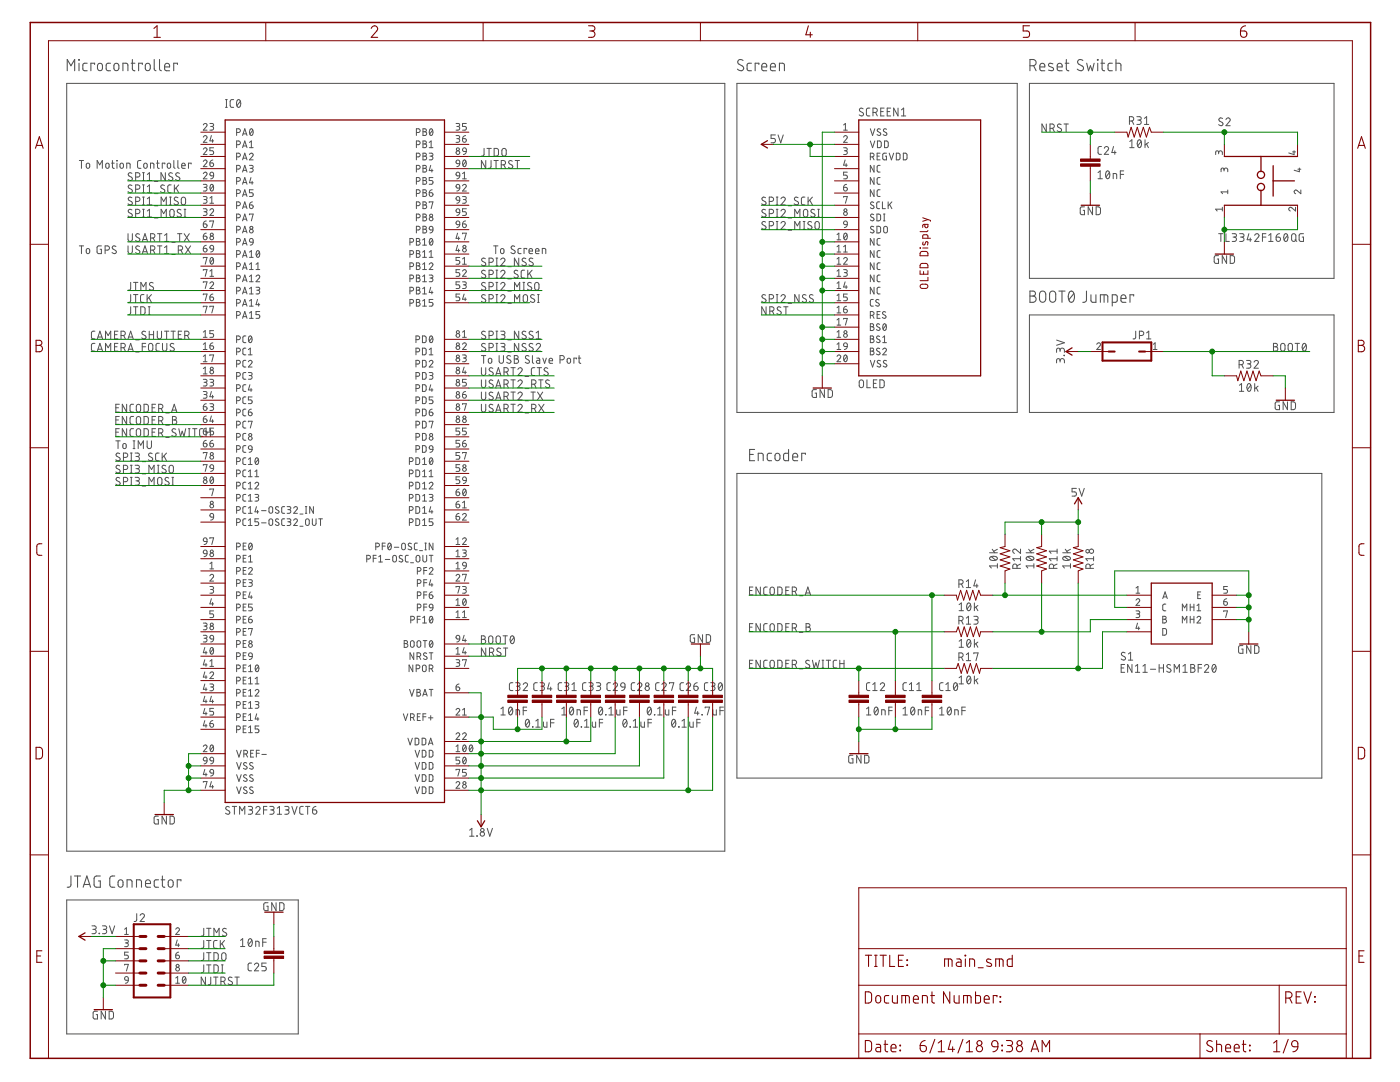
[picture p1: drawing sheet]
<svg xmlns="http://www.w3.org/2000/svg" width="279mm" height="216mm" viewBox="0 0 279 216" stroke-linecap="round" stroke-linejoin="round" font-family="sans-serif">
<g fill="none" stroke="#505050" stroke-width=".2">
<path d="M13.3 16.6h131.4v153.2h-131.4zM45 19.9h.4M45.2 19.9v1.5M46.6 19.9h-.4l-.3 .3 .1 1.1 .6 .1M47.4 20l.2-.1a.92 .92 0 0 1 0 1.5 .96 .96 0 0 1-.2-1.4zM147.1 16.6h55.9v65.7h-55.9zM205.4 16.6h60.8v38.9h-60.8zM15.8 32h.9M16.3 32v1.6M17.3 32.6h.3l.3 .1v.6l-.3 .3-.3-.2zM19.4 33.6v-1.6l.5 .9 .5-.9v1.6M21.2 32.6h.3l.3 .1v.7l-.3 .2-.4-.2z"/>
<path d="M22.3 32.6h.5M22.4 32v1.3l.4 .3M23.3 32l.1 .1zM23.3 32.6v1M24.1 32.6h.3l.2 .1v.6l-.2 .3-.4-.2zM25.3 33.6v-1l.7 .1v.9M26.3 34.6a.39 .39 0 0 0-.6-.1 .39 .39 0 0 0 .1 .6l.4 .3a.39 .39 0 0 1 .1 .6 .39 .39 0 0 1-.6-.1l-.2-.1M26.3 37a.39 .39 0 0 0-.6 0 .39 .39 0 0 0 .1 .5l.4 .3a.39 .39 0 0 1 .1 .6 .39 .39 0 0 1-.6 0l-.2-.2M26.3 39.5a.39 .39 0 0 0-.6-.1 .39 .39 0 0 0 .1 .6l.4 .2a.39 .39 0 0 1 .1 .6 .39 .39 0 0 1-.6 0l-.2-.1M27.1 35.3h.4a.43 .43 0 0 0 .4-.4 .43 .43 0 0 0-.4-.4h-.4v1.5M27.1 37.8h.4a.43 .43 0 0 0 .4-.5 .43 .43 0 0 0-.4-.4h-.4v1.6M28.1 32l-.6 .1v.3v1l.2 .2h.4"/>
<path d="M28.4 38.5h.4M28.4 36h.4M28.4 34.5h.4M28.4 36.9h.4M28.4 39.3h.4M28.6 34.5v1.5M28.6 36.9v1.6M28.6 39.3v1.6M28.8 32.6h.3l.2 .1 .1 .6-.3 .3-.4-.2zM29.4 38.5h.9M29.4 36h.9M29.4 34.8l.4-.3v1.5"/>
<path d="M29.4 37.3l.4-.4v1.6M29.4 39.7l.4-.4v1.6M30 33.6v-1l.7 .1v.9M30.8 36.2h.7M30.8 38.6h.7M31.2 32.6h.6M31.4 32v1.3l.4 .3M32.8 37l-.5-.1-.2 .4 .1 .2 .5 .3a.42 .42 0 0 1 0 .7 .42 .42 0 0 1-.7-.3M32.9 32.7v-.1h-.5v1M33 34.5v1.5l-.9-1.5v1.5M33.5 32.6h.3l.2 .1v.7l-.2 .2-.4-.2zM33.8 39.3h.4"/>
<path d="M34 39.3v1.6M34.2 36.9h-.5l-.2 .4v.9l.3 .3h.4M34.4 34.6l-.4-.1-.3 .3 .1 .3 .5 .3a.39 .39 0 0 1 .1 .6 .39 .39 0 0 1-.6-.1l-.2-.1M34.7 32v1.3l.2 .3M34.8 36.9v1.6M35.1 37.5l.6 1M35.5 32v1.3l.3 .3M35.5 39.5l-.5-.2-.2 .4 .1 .3 .5 .2a.39 .39 0 0 1 .1 .6 .39 .39 0 0 1-.6 0l-.2-.1M35.7 36.9l-.9 .9M35.8 34.6l-.4-.1-.3 .3 .1 .3 .5 .3a.39 .39 0 0 1 .1 .6 .39 .39 0 0 1-.6-.1l-.2-.1M36.3 33.1h.7a.37 .37 0 0 0-.3-.5 .37 .37 0 0 0-.4 .3v.6l.7 .1M36.3 39.5l.3-.2 .3 .2 .1 .9a.43 .43 0 0 1-.4 .5 .43 .43 0 0 1-.4-.5z"/>
<path d="M38.1 32.7v-.1h-.5v1M40.6 24.9a.37 .37 0 0 1 .5-.3 .37 .37 0 0 1 .1 .6l-.6 .8h.7M40.6 27.4a.37 .37 0 0 1 .5-.3 .37 .37 0 0 1 .1 .6l-.6 .7h.7M40.6 29.8a.36 .36 0 0 1 .5-.3 .36 .36 0 0 1 .1 .6l-.6 .7h.7M40.6 32.2a.37 .37 0 0 1 .5-.3 .37 .37 0 0 1 .1 .6l-.6 .8h.7M40.6 34.6a.37 .37 0 0 1 .5-.2 .37 .37 0 0 1 .1 .5l-.6 .8h.7M40.6 36.8h.5l.2 .2-.2 .4h-.4M40.6 39.2h.5l.2 .3-.2 .3h-.4M41 37.4a.37 .37 0 0 1 .3 .4 .37 .37 0 0 1-.3 .3h-.4M41 39.8a.37 .37 0 0 1 .3 .4 .37 .37 0 0 1-.3 .4h-.4M41.9 24.6l.6 .1 .1 .1-.1 .4h-.5M41.9 32.5h.4a.38 .38 0 0 1 .3 .4 .38 .38 0 0 1-.4 .4 .38 .38 0 0 1-.3-.4z"/>
<path d="M41.9 39.5l.4-.3v1.4M42 34.5l.3-.1 .2 .1 .1 .6-.6-.1zM42.1 36.9l.2-.1a.8 .8 0 0 1 0 1.3 .86 .86 0 0 1-.2-1.2zM42.2 27.1l-.3 1h.7M42.3 25.2a.37 .37 0 0 1 .3 .4 .37 .37 0 0 1-.3 .4h-.4M42.4 27.8v.6M42.5 31.9l-.5 .3-.1 .3M42.6 37.1l-.6 .7M42.6 29.5h-.7v.6h.4a.39 .39 0 0 1 .3 .4 .39 .39 0 0 1-.3 .3h-.4M42.6 35.1l-.1 .4-.5 .2M45 21.4h.4M47.2 26.4h.4a.37 .37 0 0 0 .4-.3 .37 .37 0 0 0-.4-.4h-.4v1.3"/>
<path d="M47.2 28.9h.4a.37 .37 0 0 0 .4-.4 .37 .37 0 0 0-.4-.4h-.4v1.4M47.2 31.3h.4a.37 .37 0 0 0 .4-.4 .37 .37 0 0 0-.4-.3h-.4v1.3M47.2 33.7h.4a.37 .37 0 0 0 .4-.3 .37 .37 0 0 0-.4-.4h-.4v1.3M47.2 36.2h.4a.37 .37 0 0 0 .4-.4 .37 .37 0 0 0-.4-.4h-.4v1.4M47.2 38.6h.4a.37 .37 0 0 0 .4-.4 .37 .37 0 0 0-.4-.3h-.4v1.3M48 20.2l-.7 .9M48.4 27l.5-1.3 .4 1.3M48.4 29.5l.5-1.4 .4 1.4M48.4 31.9l.5-1.3 .4 1.3M48.4 34.3l.5-1.3 .4 1.3M48.4 36.8l.5-1.4 .4 1.4M48.4 39.2l.5-1.3 .4 1.3"/>
<path d="M48.5 26.7h.7M48.5 29.1h.7M48.5 31.6h.7M48.5 34h.7M48.5 36.4h.7M48.5 38.9h.7M49.8 30.9a.37 .37 0 0 1 .5-.3 .37 .37 0 0 1 .1 .6l-.6 .7h.7M49.8 33h.6l.1 .2v.3l-.6 .1M49.8 29.5h.7M49.8 28.4l.4-.3v1.4M50 25.8l.2-.1a.8 .8 0 0 1 0 1.3 .86 .86 0 0 1-.2-1.2zM50.1 35.4l-.3 1.1h.7"/>
<path d="M50.2 33.6a.37 .37 0 0 1 .3 .4 .37 .37 0 0 1-.3 .3h-.4M50.3 36.2v.6M50.5 26l-.6 .7M50.5 37.9h-.7v.6h.4a.38 .38 0 0 1 .3 .3 .38 .38 0 0 1-.3 .4h-.4M83.1 26.4h.4a.37 .37 0 0 0 .4-.3 .37 .37 0 0 0-.4-.4h-.4v1.3M83.1 28.9h.4a.37 .37 0 0 0 .4-.4 .37 .37 0 0 0-.4-.4h-.4v1.4M83.1 31.3h.4a.37 .37 0 0 0 .4-.4 .37 .37 0 0 0-.4-.3h-.4v1.3M83.1 33.7h.4a.37 .37 0 0 0 .4-.3 .37 .37 0 0 0-.4-.4h-.4v1.3M83.1 36.2h.4a.37 .37 0 0 0 .4-.4 .37 .37 0 0 0-.4-.4h-.4v1.4M83.1 38.6h.4a.37 .37 0 0 0 .4-.4 .37 .37 0 0 0-.4-.3h-.4v1.3M84.4 25.7l.6 .1 .1 .3-.3 .2a.37 .37 0 0 1 .4 .4 .37 .37 0 0 1-.4 .3h-.4zM84.4 28.1l.6 .1 .1 .3-.3 .2a.37 .37 0 0 1 .4 .4 .37 .37 0 0 1-.4 .4h-.4z"/>
<path d="M84.4 30.6l.6 .1 .1 .2-.3 .3a.37 .37 0 0 1 .4 .3 .37 .37 0 0 1-.4 .4h-.4zM84.4 33l.6 .1 .1 .3-.3 .2a.37 .37 0 0 1 .4 .4 .37 .37 0 0 1-.4 .3h-.4zM84.4 35.4l.6 .1 .1 .3-.3 .2a.37 .37 0 0 1 .4 .4 .37 .37 0 0 1-.4 .4h-.4zM84.4 37.9l.6 .1 .1 .2-.3 .3a.37 .37 0 0 1 .4 .3 .37 .37 0 0 1-.4 .4h-.4zM84.4 33.6h.4M84.4 38.5h.4M84.4 26.3h.4M84.4 28.7h.4M84.4 31.2h.4M84.4 36h.4M85.7 30.6h.5l.2 .2-.2 .3-.4 .1M85.7 38.5h.4a.37 .37 0 0 1 .3 .4 .37 .37 0 0 1-.4 .3 .37 .37 0 0 1-.3-.4z"/>
<path d="M85.7 29.5h.7M85.7 28.4l.3-.3v1.4M85.8 25.8l.2-.1a.8 .8 0 0 1 0 1.3 .86 .86 0 0 1-.2-1.2zM86 33l-.3 1h.7M86 31.2a.37 .37 0 0 1 .4 .3 .37 .37 0 0 1-.4 .4h-.3M86.2 33.7v.6M86.3 37.9l-.4 .1-.2 .5M86.3 26l-.6 .7M86.4 35.4h-.7v.6h.4a.38 .38 0 0 1 .3 .4 .38 .38 0 0 1-.3 .4h-.4M91 24.6l.6 .1 .1 .1-.1 .4h-.4M91 27.1h.5l.2 .2-.1 .3-.4 .1M91.1 32l.3-.1 .3 .1 .1 .7-.7-.1z"/>
<path d="M91.1 34.5l.3-.1 .3 .1 .1 .6-.7-.1zM91.1 36.9l.3-.1 .3 .1 .1 .6-.7-.1zM91.1 39.3l.3-.1 .3 .1 .1 .7-.7-.1zM91.4 25.2a.37 .37 0 0 1 .4 .4 .37 .37 0 0 1-.4 .4h-.4M91.4 27.7a.37 .37 0 0 1 .4 .3 .37 .37 0 0 1-.4 .4h-.4M91.8 32.7l-.3 .4-.3 .2M91.8 35.1l-.3 .5-.3 .1M91.8 37.5l-.3 .5-.3 .1M91.8 40l-.3 .4-.3 .2M92.3 27.7h.5a.37 .37 0 0 1 .3 .4 .37 .37 0 0 1-.5 .3 .37 .37 0 0 1-.3-.4zM92.3 37.1a.37 .37 0 0 1 .5-.3 .37 .37 0 0 1 .1 .6l-.6 .7h.8M92.3 39.2h.6l.1 .3-.1 .3h-.4"/>
<path d="M92.3 35.7h.8M92.3 34.6l.4-.2v1.3M92.4 29.6l.3-.1 .2 .1 .2 .6-.7-.1-.1-.2zM92.5 32l.1-.1a.66 .66 0 0 1 .5 .5 .66 .66 0 0 1-.2 .7l-.1 .1a.64 .64 0 0 1-.6-.4 .64 .64 0 0 1 .2-.7zM92.7 39.8a.37 .37 0 0 1 .4 .4 .37 .37 0 0 1-.4 .4h-.4M92.9 27.1l-.5 .2-.1 .4M93 32.2l-.6 .8M93.1 24.6h-.8v.6h.5a.38 .38 0 0 1 .3 .4 .38 .38 0 0 1-.3 .4h-.5M93.1 30.2l-.2 .4-.4 .2M96.6 29.6v1.3l-.2 .2-.3 .1M96.9 32v1.6l-.8-1.6v1.6M97.2 29.6h.8"/>
<path d="M97.6 29.6v1.6M98 32v1.4l-.2 .2h-.3M98.6 32h.8M98.6 29.6h.6l.3 .3v1l-.3 .2-.6 .1zM99 32v1.6M100 32.9h.5a.43 .43 0 0 0 .4-.4 .43 .43 0 0 0-.4-.5h-.5v1.6M100.3 29.7l.5-.1 .2 .3v.8a.43 .43 0 0 1-.4 .5 .43 .43 0 0 1-.4-.5zM100.5 32.9l.4 .7M102.2 32.2l-.3-.2-.3 .1-.1 .3 .2 .3 .5 .2a.42 .42 0 0 1-.1 .7 .42 .42 0 0 1-.6-.2M102.8 32h.9M103.3 32v1.6M152.8 39.5l-.5-.2-.2 .4 .1 .3 .5 .2a.39 .39 0 0 1 .1 .6 .39 .39 0 0 1-.6 0l-.2-.1"/>
<path d="M154.7 26.9h-.8v.7h.5a.44 .44 0 0 1 .4 .5 .44 .44 0 0 1-.4 .4h-.5M154.9 39.3h.4M155.1 39.3v1.6M155.3 26.9l.5 1.6 .5-1.6M155.9 39.7a.43 .43 0 0 1 .6-.4 .43 .43 0 0 1 .1 .7l-.7 .9h.8M159.3 39.5l-.6-.2-.2 .4 .2 .3 .5 .2a.39 .39 0 0 1 0 .6 .39 .39 0 0 1-.6 0l-.1-.1M160.6 39.3h-.5l-.2 .4 .1 1 .1 .2h.5M161.3 39.3v1.6M161.6 39.9l.5 1M162.1 39.3l-.8 1M168.4 27.4a.37 .37 0 0 1 .5-.3 .37 .37 0 0 1 .1 .6l-.6 .7h.7M168.4 29.5h.4l.3 .2-.2 .4h-.4"/>
<path d="M168.4 37.4h.4a.37 .37 0 0 1 .3 .4 .37 .37 0 0 1-.4 .3 .37 .37 0 0 1-.3-.3zM168.4 26h.7M168.4 39.4v-.2h.7l-.4 1.4M168.4 24.9l.3-.3v1.4M168.7 31.9l-.3 1.1h.7M168.7 30.1a.38 .38 0 0 1 .4 .4 .38 .38 0 0 1-.4 .3h-.3M168.9 32.7v.6M169 36.8l-.4 .1-.2 .5M169.1 34.4h-.7v.5h.4a.38 .38 0 0 1 .3 .4 .38 .38 0 0 1-.3 .4h-.4M172.3 21.7l-.4-.1-.4 .3 .2 .3 .5 .3a.43 .43 0 0 1-.1 .7 .43 .43 0 0 1-.6-.3M173.6 21.6h-.5l-.2 .3v1l.2 .2h.5M173.7 31.3h.4a.37 .37 0 0 0 .3-.4 .37 .37 0 0 0-.3-.3h-.4v1.3"/>
<path d="M173.7 25.7l.4 1.3 .5-1.3M173.7 28.1l.4 1.4 .5-1.4M174.1 31.3l.3 .6M174.2 22.4h.4a.43 .43 0 0 0 .5-.4 .43 .43 0 0 0-.5-.4h-.4v1.5M174.4 33v1.3l-.7-1.3v1.3M174.4 35.4v1.4l-.7-1.4v1.4M174.4 37.9v1.3l-.7-1.3v1.3M174.7 22.4l.4 .7M175 31.2h.5M175.1 28.1l.5 .1 .2 .2 .1 .7-.3 .3-.5 .1zM175.6 33h-.4l-.2 .3 .1 .8 .1 .2h.4M175.6 35.4l-.4 .1-.2 .2 .1 .9 .1 .1 .4 .1"/>
<path d="M175.6 37.9h-.4l-.2 .3 .1 .8 .1 .2h.4M175.6 30.6h-.6v1.3h.6M175.7 25.8l-.4-.1-.2 .3 .5 .5a.32 .32 0 0 1 .1 .5 .32 .32 0 0 1-.5-.1h-.2M175.8 22.3h.5M176.4 21.6h-.6v1.5h.6M176.5 28.1l.5 .1 .2 .2 .1 .7-.3 .3-.5 .1zM176.9 30.6l-.7 .1v.9l.2 .3h.5v-.7h-.2M176.9 25.8l-.4-.1-.2 .3 .5 .5a.33 .33 0 0 1 .1 .5 .33 .33 0 0 1-.5-.1h-.1M177.1 22.3h.5M177.5 30.6l.4 1.3 .5-1.3M177.8 21.6h-.7v1.5h.7M178.9 30.6h.5l.2 .2v.9l-.2 .2h-.5z"/>
<path d="M179.2 21.6v1.5l-.8-1.5v1.5M179.9 23.1h.9M179.9 21.9l.4-.3v1.5M180.3 30.6h.5l.2 .2v.9l-.2 .2h-.5zM208.8 24.7v1.6l-.9-1.6v1.6M209.5 25.6h.5a.43 .43 0 0 0 .4-.4 .43 .43 0 0 0-.4-.5h-.5v1.6M210.1 25.6l.3 .7M211.8 24.9a.4 .4 0 0 0-.6-.1 .4 .4 0 0 0-.1 .5l.6 .4a.36 .36 0 0 1 .1 .4 .36 .36 0 0 1-.5 .2l-.3-.2M212.3 24.7h.9M212.8 24.7v1.6M219.1 34.4l.5-.3v1.6M219.1 35.7h.9"/>
<path d="M219.8 29.2l-.4 .1-.3 .3 .1 1 .2 .2h.4M220.4 29.6a.42 .42 0 0 1 .6-.3 .42 .42 0 0 1 .1 .6l-.7 .9h.9M220.8 34.2l.3-.1a.94 .94 0 0 1 0 1.6 .99 .99 0 0 1-.3-1.5zM221.4 34.4l-.7 .9M222.2 35.7v-1.1l.6 .2 .1 .9M222.2 29.2l-.3 1.2h.8M222.5 30.1v.7M223.6 34.8h.7M224.3 34.1h-.7v1.6M225.4 24.2h.4a.43 .43 0 0 0 .5-.5 .43 .43 0 0 0-.5-.4h-.4v1.5M225.5 28.2l.4-.3v1.6M225.5 29.5h.8"/>
<path d="M225.9 24.2l.4 .6M226.9 23.3h.7l.2 .3-.2 .3-.5 .1M227.2 28l.2-.1a.94 .94 0 0 1 0 1.6 .99 .99 0 0 1-.2-1.5zM227.3 24a.43 .43 0 0 1 .5 .4 .43 .43 0 0 1-.5 .4h-.4M227.7 28.2l-.6 .9M228.4 24.8h.9M228.4 23.6l.4-.3v1.5M228.5 27.9v1.6M228.8 28.7l.4 .8M229.2 28.4l-.7 .5M243.2 30.5a.37 .37 0 0 1 .4-.4 .37 .37 0 0 1 .3 .4v.3M243.2 30.7v-.5l-.4-.1-.2 .3v.4"/>
<path d="M244 23.6a.39 .39 0 0 0-.6 0 .39 .39 0 0 0 0 .6l.5 .2a.39 .39 0 0 1 .1 .6 .39 .39 0 0 1-.6 0l-.2-.1M244.3 33.9a.37 .37 0 0 1 .4-.4 .37 .37 0 0 1 .3 .4v.4M244.3 34.1l-.1-.4-.3-.2-.2 .2v.6M244.7 23.9a.42 .42 0 0 1 .6-.4 .42 .42 0 0 1 .1 .7l-.7 .9h.8M245 38.3h-1.3l.3 .4M245 37.9v.8M258 30.3h.6M258.3 30.1v.7l-1.1-.3M259 33.8h.6M259.3 33.5v.8l-1-.3M259.6 37.9v.8l-.7-.7a.36 .36 0 0 0-.6 .1 .36 .36 0 0 0 .3 .6M15.8 49.1h.9"/>
<path d="M16.3 49.1v1.5M17.3 49.7l.3-.1 .3 .2v.5l-.3 .3-.3-.2zM20.2 49.1h-.6l-.2 .2v1l.2 .3h.6v-.9h-.2M21 49.9h.4a.42 .42 0 0 0 .4-.4 .42 .42 0 0 0-.4-.4h-.4v1.5M23.1 49.2a.4 .4 0 0 0-.5-.1 .4 .4 0 0 0-.1 .5l.6 .4a.38 .38 0 0 1 0 .6 .38 .38 0 0 1-.6-.1l-.1-.1M25.5 46.6v1.2a.43 .43 0 0 0 .5 .4 .43 .43 0 0 0 .4-.4v-1.2M25.5 49.1v1.1a.43 .43 0 0 0 .5 .4 .43 .43 0 0 0 .4-.4v-1.1M26.1 56.3l-.1 1.4-.1 .2h-.4M26.1 58.8l-.1 1.3-.5 .2M26.3 41.9a.39 .39 0 0 0-.6-.1 .39 .39 0 0 0 .1 .6l.4 .3a.36 .36 0 0 1 .2 .5 .36 .36 0 0 1-.5 .1l-.4-.2M26.6 56.3h.9M26.6 58.8h.9"/>
<path d="M27.1 40.2h.4a.43 .43 0 0 0 .4-.4 .43 .43 0 0 0-.4-.5h-.4v1.6M27.1 42.6h.4a.43 .43 0 0 0 .4-.4 .43 .43 0 0 0-.4-.4h-.4v1.5M27.1 56.3v1.6M27.1 58.8v1.5M27.8 46.8a.4 .4 0 0 0-.5-.1 .4 .4 0 0 0-.1 .5l.5 .3a.39 .39 0 0 1 .1 .6 .39 .39 0 0 1-.6 0l-.1-.1M27.8 49.2l-.5-.1-.2 .3 .1 .2 .5 .4a.39 .39 0 0 1 .1 .6 .39 .39 0 0 1-.6-.1l-.1-.1M28.1 57.9v-1.6l.5 .9 .5-.9v1.6M28.4 48.2l.5-1.6 .5 1.6M28.4 50.6l.5-1.5 .5 1.5M28.4 40.9h.4M28.4 43.3h.4M28.4 41.8h.4"/>
<path d="M28.5 47.8h.8M28.5 50.2h.8M28.6 41.8v1.5M28.7 58.8h-.4l-.3 .3 .1 1 .3 .2h.3M29.4 58.8v1.5M29.4 40.9h.9M29.4 43.3h.9M29.4 42.1l.4-.3v1.5M29.7 59.4l.5 .9M30.1 47.5h.4a.43 .43 0 0 0 .4-.4 .43 .43 0 0 0-.4-.5h-.4v1.6M30.1 49.9h.4a.42 .42 0 0 0 .4-.4 .42 .42 0 0 0-.4-.4h-.4v1.5M30.2 58.8l-.8 .9"/>
<path d="M30.6 56.5a.39 .39 0 0 0-.6-.1 .39 .39 0 0 0 0 .6l.5 .3a.43 .43 0 0 1-.1 .6 .43 .43 0 0 1-.6-.2M30.6 47.5l.3 .7M30.6 49.9l.3 .7M30.8 41.1h.7M30.8 43.5h.7M31.4 49.1h.9M31.4 46.6h.9M31.9 46.6v1.6M31.9 49.1v1.5M32.2 40.9v-1.6l.5 .9 .5-.9v1.6M32.2 43.3v-1.5l.5 .8 .5-.8v1.5M32.8 50.6h.9"/>
<path d="M32.8 48.2h.9M32.8 47l.5-.4v1.6M32.8 49.4l.5-.3v1.5M33.8 40.9h.4M34 41.9l.3-.1 .3 .1 .2 1a.43 .43 0 0 1-.5 .4 .43 .43 0 0 1-.4-.4zM34.3 48.3h.7M34.3 50.8h.7M35.4 46.6h.9M35.6 49.9h.4a.42 .42 0 0 0 .4-.4 .42 .42 0 0 0-.4-.4h-.4v1.5M35.9 46.6v1.6M36.1 41.9a.39 .39 0 0 0-.6-.1 .39 .39 0 0 0 0 .6l.5 .3a.36 .36 0 0 1 .1 .5 .36 .36 0 0 1-.4 .1l-.4-.2M36.1 49.9l.3 .7"/>
<path d="M36.7 43.3h.4M36.7 41.8h.4M36.7 46.6l1.1 1.6M36.9 41.8v1.5M37 49.1l1 1.5M37.8 46.6l-1.1 1.6M38 49.1l-1 1.5M40.6 41.7h.5l.2 .2v.2l-.6 .1M40.6 44.7h.4a.37 .37 0 0 1 .3 .4 .37 .37 0 0 1-.4 .3 .37 .37 0 0 1-.3-.4zM40.6 47.1h.4a.37 .37 0 0 1 .3 .4 .37 .37 0 0 1-.4 .4 .37 .37 0 0 1-.3-.4zM40.6 49.6h.4a.37 .37 0 0 1 .3 .4 .37 .37 0 0 1-.4 .3 .37 .37 0 0 1-.3-.4zM40.6 51.5v-.1h.7l-.3 1.3"/>
<path d="M40.6 54v-.2h.7l-.3 1.3M40.6 56.4v-.2h.7l-.3 1.4M40.6 58.8v-.1h.7l-.3 1.3M41 42.2a.37 .37 0 0 1 .3 .4 .37 .37 0 0 1-.3 .4h-.4M41.2 44.1l-.4 .1-.2 .5M41.2 46.5l-.5 .3-.1 .3M41.2 48.9l-.5 .3-.1 .4M41.9 42a.37 .37 0 0 1 .5-.3 .37 .37 0 0 1 .1 .5l-.6 .8h.7M41.9 56.5a.37 .37 0 0 1 .5-.3 .37 .37 0 0 1 .1 .6l-.6 .8h.7M41.9 59.3h.4a.37 .37 0 0 1 .3 .4 .37 .37 0 0 1-.4 .3 .37 .37 0 0 1-.3-.4zM41.9 44.2v-.1h.7l-.3 1.3M41.9 40.6h.7"/>
<path d="M41.9 54.1l.4-.3v1.3M41.9 55.1h.7M42 49.1l.3-.2 .2 .2 .1 .6-.6-.1zM42.1 51.5l.2-.1a.82 .82 0 0 1 0 1.3 .86 .86 0 0 1-.2-1.2zM42.5 58.7l-.4 .1-.2 .5M42.6 51.7l-.6 .7M42.6 49.7l-.2 .5-.4 .1M47.2 41h.4a.38 .38 0 0 0 .4-.3 .38 .38 0 0 0-.4-.4h-.4v1.3M47.2 43.5h.4a.37 .37 0 0 0 .4-.4 .37 .37 0 0 0-.4-.4h-.4v1.4M47.2 45.9h.4a.37 .37 0 0 0 .4-.4 .37 .37 0 0 0-.4-.4h-.4v1.4M47.2 48.3h.4a.37 .37 0 0 0 .4-.3 .37 .37 0 0 0-.4-.4h-.4v1.3M47.2 50.8h.4a.37 .37 0 0 0 .4-.4 .37 .37 0 0 0-.4-.4h-.4v1.4"/>
<path d="M47.2 53.2h.4a.37 .37 0 0 0 .4-.4 .37 .37 0 0 0-.4-.3h-.4v1.3M47.2 55.6h.4a.37 .37 0 0 0 .4-.3 .37 .37 0 0 0-.4-.4h-.4v1.3M47.2 58.1h.4a.37 .37 0 0 0 .4-.4 .37 .37 0 0 0-.4-.4h-.4v1.4M48.4 41.6l.5-1.3 .4 1.3M48.4 44.1l.5-1.4 .4 1.4M48.4 46.5l.5-1.4 .4 1.4M48.4 48.9l.5-1.3 .4 1.3M48.4 51.4l.5-1.4 .4 1.4M48.4 53.8l.5-1.3 .4 1.3M48.4 56.2l.5-1.3 .4 1.3M48.4 58.7l.5-1.4 .4 1.4M48.5 51h.7"/>
<path d="M48.5 41.3h.7M48.5 43.7h.7M48.5 46.2h.7M48.5 48.6h.7M48.5 53.4h.7M48.5 55.9h.7M48.5 58.3h.7M49.8 40.9h.4a.37 .37 0 0 1 .3 .4 .37 .37 0 0 1-.4 .3 .37 .37 0 0 1-.3-.3zM49.8 50.3l.4-.3v1.4M49.8 52.7l.4-.2v1.3M49.8 55.2l.4-.3v1.3M49.8 57.6l.4-.3v1.4"/>
<path d="M49.8 42.9v-.2h.7l-.3 1.4M49.8 51.4h.7M49.8 53.8h.7M49.8 56.2h.7M49.8 58.7h.7M49.9 47.7l.3-.1 .2 .1 .1 .6-.6-.1zM50.4 40.3l-.5 .2-.1 .4M50.5 48.3l-.2 .5-.4 .1M51.1 55.2a.37 .37 0 0 1 .5-.3 .37 .37 0 0 1 .1 .6l-.6 .7h.7M51.1 57.3h.6l.1 .3-.1 .3h-.5M51.1 53.8h.7M51.1 52.7l.4-.2v1.3"/>
<path d="M51.3 50.1l.2-.1a.8 .8 0 0 1 0 1.4 .86 .86 0 0 1-.2-1.3zM51.4 59.8l-.3 1h.7M51.5 57.9a.37 .37 0 0 1 .3 .4 .37 .37 0 0 1-.3 .4h-.4M51.8 50.3l-.6 .8M81.8 48.3h.4a.37 .37 0 0 0 .4-.3 .37 .37 0 0 0-.4-.4h-.4v1.3M81.8 50.8h.4a.37 .37 0 0 0 .4-.4 .37 .37 0 0 0-.4-.4h-.4v1.4M81.8 53.2h.4a.37 .37 0 0 0 .4-.4 .37 .37 0 0 0-.4-.3h-.4v1.3M81.8 55.6h.4a.37 .37 0 0 0 .4-.3 .37 .37 0 0 0-.4-.4h-.4v1.3M81.8 58.1h.4a.37 .37 0 0 0 .4-.4 .37 .37 0 0 0-.4-.4h-.4v1.4M83.1 41h.4a.38 .38 0 0 0 .4-.3 .38 .38 0 0 0-.4-.4h-.4v1.3M83.1 43.5h.4a.37 .37 0 0 0 .4-.4 .37 .37 0 0 0-.4-.4h-.4v1.4M83.1 45.9h.4a.37 .37 0 0 0 .4-.4 .37 .37 0 0 0-.4-.4h-.4v1.4"/>
<path d="M83.1 47.6l.6 .1 .1 .2-.3 .3a.37 .37 0 0 1 .4 .3 .37 .37 0 0 1-.4 .4h-.4zM83.1 50l.6 .1 .1 .3-.3 .2a.37 .37 0 0 1 .4 .4 .37 .37 0 0 1-.4 .4h-.4zM83.1 52.5l.6 .1 .1 .2-.3 .2a.37 .37 0 0 1 .4 .4 .37 .37 0 0 1-.4 .4h-.4zM83.1 54.9l.6 .1 .1 .2-.3 .3a.37 .37 0 0 1 .4 .3 .37 .37 0 0 1-.4 .4h-.4zM83.1 57.3l.6 .1 .1 .3-.3 .2a.37 .37 0 0 1 .4 .4 .37 .37 0 0 1-.4 .4h-.4zM83.1 59.8l.6 .1 .1 .2-.3 .2a.37 .37 0 0 1 .4 .4 .37 .37 0 0 1-.4 .4h-.4zM83.1 50.6h.4M83.1 48.2h.4M83.1 57.9h.4M83.1 53h.4M83.1 55.5h.4M84.3 51.4h.8"/>
<path d="M84.3 53.8h.8M84.3 56.2h.8M84.3 58.7h.8M84.3 48.9h.8M84.3 47.9l.4-.3v1.3M84.3 50.3l.4-.3v1.4M84.3 52.7l.4-.2v1.3M84.3 55.2l.4-.3v1.3M84.3 57.6l.4-.3v1.4M84.4 40.3l.6 .1 .1 .3-.3 .2a.37 .37 0 0 1 .4 .4 .37 .37 0 0 1-.4 .3h-.4zM84.4 42.7l.6 .1 .1 .3-.3 .2a.38 .38 0 0 1 .4 .4 .38 .38 0 0 1-.4 .4h-.4zM84.4 45.1l.6 .2v.3l-.2 .1a.37 .37 0 0 1 .4 .4 .37 .37 0 0 1-.4 .4h-.4z"/>
<path d="M84.4 40.9h.4M84.4 43.3h.4M84.4 45.7h.4M85.7 52.7a.37 .37 0 0 1 .5-.2 .37 .37 0 0 1 .1 .5l-.6 .8h.7M85.7 54.9h.5l.2 .2-.1 .3-.5 .1M85.7 40.4v-.1h.7l-.4 1.3M85.7 51.4h.7M85.7 50.3l.3-.3v1.4M85.8 45.3l.2-.2 .3 .2 .1 .6-.7-.1zM85.8 47.7l.2-.1a.8 .8 0 0 1 0 1.3 .86 .86 0 0 1-.2-1.2zM86 57.3l-.3 1.1h.7M86 55.5a.37 .37 0 0 1 .4 .3 .37 .37 0 0 1-.4 .4h-.3"/>
<path d="M86.2 58.1v.6M86.3 47.9l-.6 .7M86.4 45.9l-.1 .3-.5 .3M86.4 59.8h-.7v.5h.4a.38 .38 0 0 1 .3 .4 .38 .38 0 0 1-.3 .4h-.4M91.1 41.8l.3-.1 .3 .1 .1 .6-.7-.1zM91.1 44.2l.3-.1 .3 .1 .1 .6-.7-.1zM91.3 48.9l-.3 1.1h.8M91.3 46.5l-.3 1.1h.8M91.5 47.3v.6M91.5 49.7v.6M91.8 42.4l-.3 .5-.3 .1M91.8 44.8l-.3 .5-.3 .1"/>
<path d="M91.8 51.4h-.8v.6h.5a.39 .39 0 0 1 .3 .3 .39 .39 0 0 1-.3 .4h-.5M91.8 53.8h-.8v.6h.5a.38 .38 0 0 1 .3 .4 .38 .38 0 0 1-.3 .3h-.5M91.8 56.2h-.8v.6h.5a.38 .38 0 0 1 .3 .4 .38 .38 0 0 1-.3 .4h-.5M91.8 58.7h-.8v.6h.5a.38 .38 0 0 1 .3 .3 .38 .38 0 0 1-.3 .4h-.5M92.3 44.7h.5a.37 .37 0 0 1 .3 .4 .37 .37 0 0 1-.5 .3 .37 .37 0 0 1-.3-.4zM92.3 54.1a.37 .37 0 0 1 .5-.3 .37 .37 0 0 1 .1 .6l-.6 .7h.8M92.3 56.2h.5l.2 .3-.1 .3h-.4M92.3 46.7v-.2h.8l-.4 1.4M92.3 51.7l.4-.3v1.3M92.3 52.7h.8M92.6 58.7l-.3 1h.8M92.7 56.8a.37 .37 0 0 1 .4 .4 .37 .37 0 0 1-.4 .4h-.4"/>
<path d="M92.8 59.4v.6M92.9 44.1l-.3 .1-.3 .5M93.1 41.7h-.8v.5h.5a.38 .38 0 0 1 .3 .4 .38 .38 0 0 1-.3 .4h-.5M96.9 51.6a.39 .39 0 0 0-.6-.1 .39 .39 0 0 0 0 .6l.5 .3a.39 .39 0 0 1 0 .6 .39 .39 0 0 1-.6-.1l-.1-.1M96.9 54.1a.39 .39 0 0 0-.6-.1 .39 .39 0 0 0 0 .6l.5 .2a.39 .39 0 0 1 0 .6 .39 .39 0 0 1-.6 0l-.1-.1M96.9 56.5a.39 .39 0 0 0-.6-.1 .39 .39 0 0 0 0 .6l.5 .3a.39 .39 0 0 1 0 .6 .39 .39 0 0 1-.6-.1l-.1-.1M96.9 58.9a.39 .39 0 0 0-.6-.1 .39 .39 0 0 0 0 .6l.5 .3a.39 .39 0 0 1 0 .6 .39 .39 0 0 1-.6-.1l-.1-.1M97.6 52.3h.4a.42 .42 0 0 0 .5-.4 .42 .42 0 0 0-.5-.4h-.4v1.5M97.6 54.8h.4a.43 .43 0 0 0 .5-.5 .43 .43 0 0 0-.5-.4h-.4v1.6M97.6 57.2h.4a.43 .43 0 0 0 .5-.4 .43 .43 0 0 0-.5-.5h-.4v1.6M97.6 59.6h.4a.43 .43 0 0 0 .5-.4 .43 .43 0 0 0-.5-.4h-.4v1.5M98.5 49.1h.9"/>
<path d="M98.9 49.1v1.5M99 57.9h.3M99 53h.3M99 55.5h.3M99 56.3h.3M99 58.8h.3M99 51.5h.3M99 53.9h.3M99.1 51.5v1.5M99.1 53.9v1.6M99.1 56.3v1.6M99.1 58.8v1.5"/>
<path d="M99.9 49.8l.3-.2 .3 .2v.7l-.3 .1-.3-.2zM99.9 51.8a.42 .42 0 0 1 .6-.3 .42 .42 0 0 1 .1 .7l-.7 .8h.9M99.9 54.3a.42 .42 0 0 1 .6-.4 .42 .42 0 0 1 .1 .7l-.7 .9h.9M99.9 56.7a.42 .42 0 0 1 .6-.3 .42 .42 0 0 1 .1 .6l-.7 .9h.9M99.9 59.1a.42 .42 0 0 1 .6-.3 .42 .42 0 0 1 .1 .7l-.7 .8h.9M101.3 55.6h.7M101.3 58.1h.7M101.3 53.2h.7M102.7 57.9v-1.6l.5 .9 .5-.9v1.6M102.7 49.2l-.5-.1-.2 .3 .1 .2 .5 .4a.38 .38 0 0 1 .1 .6 .38 .38 0 0 1-.6-.1l-.1-.1M103.3 54.1l-.3-.2-.3 .1-.1 .3 .1 .2 .6 .3a.42 .42 0 0 1-.1 .7 .42 .42 0 0 1-.6-.2M103.5 51.5v1.5l-.8-1.5v1.5"/>
<path d="M104 49.6h-.5l-.1 .2 .1 .7 .5 .1M104.4 57.9h.3M104.4 56.3h.3M104.5 58.9l.3-.1 .4 .1 .1 1a.43 .43 0 0 1-.5 .4 .43 .43 0 0 1-.4-.4zM104.5 56.3v1.6M104.7 53.9l-.6 .1-.1 .3v1l.2 .2h.5M104.9 51.6l-.5-.1-.2 .3 .2 .3 .5 .3a.43 .43 0 0 1-.1 .7 .43 .43 0 0 1-.6-.3M105.1 49.7v-.1h-.5v1M105.3 53.9v1.6M105.6 50.1h.7a.37 .37 0 0 0-.3-.5 .37 .37 0 0 0-.4 .3l.1 .6 .6 .1M105.7 54.5l.5 1M106 56.5l-.4-.2-.3 .4 .2 .3 .4 .3a.42 .42 0 0 1 0 .6 .42 .42 0 0 1-.6-.2"/>
<path d="M106.2 53.9l-.9 1M106.3 51.6l-.5-.1-.2 .3 .2 .3 .5 .3a.43 .43 0 0 1-.1 .7 .43 .43 0 0 1-.6-.3M106.6 58.9l-.5-.1-.2 .3 .2 .3 .5 .3a.39 .39 0 0 1 0 .6 .39 .39 0 0 1-.6-.1l-.1-.1M106.8 56.5l.3-.2 .3 .2 .2 1a.43 .43 0 0 1-.5 .4 .43 .43 0 0 1-.4-.4zM106.9 50.1h.7a.37 .37 0 0 0-.3-.5 .37 .37 0 0 0-.4 .3l.1 .6 .6 .1M107.3 58.8h.3M107.4 58.8v1.5M108.2 50.6v-1l.7 .1v.9M152.8 58.9l-.5-.1-.2 .3 .1 .3 .5 .3a.42 .42 0 0 1 0 .7 .42 .42 0 0 1-.7-.3M152.8 44.3a.39 .39 0 0 0-.6-.1 .39 .39 0 0 0-.1 .6l.6 .3a.39 .39 0 0 1 .1 .6 .39 .39 0 0 1-.6 0l-.2-.2M152.8 41.9l-.5-.1-.2 .3 .1 .3 .5 .3a.39 .39 0 0 1 .1 .6 .39 .39 0 0 1-.6-.1l-.2-.1M153.5 59.6h.5a.43 .43 0 0 0 .4-.4 .43 .43 0 0 0-.4-.4h-.5v1.5"/>
<path d="M153.5 40.2h.5a.43 .43 0 0 0 .4-.4 .43 .43 0 0 0-.4-.5h-.5v1.6M153.5 45.1h.5a.43 .43 0 0 0 .4-.5 .43 .43 0 0 0-.4-.4h-.5v1.5M153.5 42.6h.5a.43 .43 0 0 0 .4-.4 .43 .43 0 0 0-.4-.4h-.5v1.5M154.9 40.9h.4M154.9 43.3h.4M154.9 45.7h.4M154.9 41.8h.4M154.9 58.8h.4M154.9 44.2h.4M155.1 41.8v1.5M155.1 44.2v1.5M155.1 58.8v1.5"/>
<path d="M155.9 59.1a.43 .43 0 0 1 .6-.3 .43 .43 0 0 1 .1 .7l-.7 .8h.8M155.9 44.5a.43 .43 0 0 1 .6-.3 .43 .43 0 0 1 .1 .7l-.7 .8h.8M155.9 42.1a.43 .43 0 0 1 .6-.3 .43 .43 0 0 1 .1 .7l-.7 .8h.8M157.3 41.1h.7M157.3 43.5h.7M157.3 45.9h.7M158.6 43.3v-1.5l.5 .8 .5-.8v1.5M158.6 45.7v-1.5l.5 .9 .5-.9v1.5M159.5 58.8v1.5l-.9-1.5v1.5M160.3 45.7h.4M160.3 44.2h.4M160.5 41.9l.3-.1 .3 .1 .1 1a.43 .43 0 0 1-.4 .4 .43 .43 0 0 1-.5-.4z"/>
<path d="M160.5 44.2v1.5M160.9 58.9l-.5-.1-.3 .3 .1 .3 .6 .3a.42 .42 0 0 1-.1 .7 .42 .42 0 0 1-.6-.3M162 44.3a.4 .4 0 0 0-.6-.1 .4 .4 0 0 0-.1 .6l.6 .3a.39 .39 0 0 1 0 .6 .39 .39 0 0 1-.5 0l-.2-.2M162.3 58.9l-.5-.1-.3 .3 .1 .3 .6 .3a.42 .42 0 0 1-.1 .7 .42 .42 0 0 1-.6-.3M162.6 41.9l-.5-.1-.3 .3 .2 .3 .5 .3a.39 .39 0 0 1 0 .6 .39 .39 0 0 1-.6-.1l-.1-.1M162.8 44.3l.3-.1 .3 .1 .1 1a.43 .43 0 0 1-.4 .4 .43 .43 0 0 1-.5-.4zM163.2 43.3h.3M163.2 41.8h.3M163.4 41.8v1.5M167 47.9h.8M167 55.1h.8M167 57.6h.8"/>
<path d="M167 52.7h.8M167 46.8l.4-.3v1.4M167 49.2l.4-.3v1.4M167 51.7l.4-.3v1.3M167 54.1l.4-.3v1.3M167 56.5l.4-.3v1.4M167 59l.4-.3v1.3M167 50.3h.8M168.4 51.7a.36 .36 0 0 1 .5-.3 .36 .36 0 0 1 .1 .6l-.6 .7h.7M168.4 53.8h.4l.3 .2-.2 .4h-.4M168.4 49.2l.3-.3v1.4M168.4 50.3h.7"/>
<path d="M168.5 44.2l.2-.1 .3 .1 .1 .6-.7-.1zM168.5 46.6l.2-.1a.77 .77 0 0 1 0 1.4 .84 .84 0 0 1-.2-1.3zM168.7 56.2l-.3 1.1h.7M168.7 54.4a.37 .37 0 0 1 .4 .4 .37 .37 0 0 1-.4 .3h-.3M168.9 57v.6M169 46.8l-.6 .8M169.1 44.8l-.1 .4-.5 .2M169.1 58.7h-.7v.6h.4a.38 .38 0 0 1 .3 .3 .38 .38 0 0 1-.3 .4h-.4M174.3 59.8h-.5l-.1 .2v.9l.2 .2h.4M174.4 40.4l-.4-.1-.3 .3 .2 .3 .4 .2a.37 .37 0 0 1-.1 .6 .37 .37 0 0 1-.5-.3M174.4 42.8l-.5-.1-.2 .3 .2 .3 .4 .2a.36 .36 0 0 1-.1 .6 .36 .36 0 0 1-.5-.2M174.4 45.3l-.5-.1-.2 .2 .2 .3 .4 .2a.33 .33 0 0 1 0 .5 .33 .33 0 0 1-.5 0l-.1-.1"/>
<path d="M174.4 47.6v1.3l-.7-1.3v1.3M174.4 50v1.4l-.7-1.4v1.4M174.4 52.5v1.3l-.7-1.3v1.3M174.4 54.9v1.3l-.7-1.3v1.3M174.4 57.3v1.4l-.7-1.4v1.4M175 42.7l.5 .1 .2 .1v.9l-.2 .2-.5 .1zM175 45.1l.5 .1 .2 .2v.9l-.2 .2h-.5zM175.4 59.9a.33 .33 0 0 0-.5-.1 .33 .33 0 0 0 0 .5l.4 .2a.37 .37 0 0 1 0 .6 .37 .37 0 0 1-.5-.2M175.6 40.3h-.5l-.1 .3v.8l.1 .2h.5M175.6 47.6h-.4l-.2 .3 .1 .8 .1 .2h.4M175.6 50l-.4 .1-.2 .2 .1 .9 .1 .1 .4 .1M175.6 52.5h-.4l-.2 .2 .1 .9 .1 .2h.4"/>
<path d="M175.6 54.9h-.4l-.2 .3 .1 .8 .1 .2h.4M175.6 57.3l-.4 .1-.2 .2 .1 .9 .1 .1 .4 .1M176.1 40.3v1.3h.6M176.3 42.7h.3M176.3 44.1h.3M176.5 45.3l.2-.2 .3 .2 .1 .8a.37 .37 0 0 1-.4 .4 .37 .37 0 0 1-.3-.4zM176.5 42.7v1.4M177.2 40.3v1.3M177.5 40.8l.5 .8M178 40.3l-.8 .8M216.4 41.3h-.6l-.2 .2 .1 1.2 .7 .1v-.8h-.2M218 41.3v1.5l-.8-1.5v1.5"/>
<path d="M218.8 41.3h.6l.2 .3v1l-.2 .2h-.6zM243.2 51h-.7l-.1 .2-.1 1 .2 .3 .7 .1v-.9h-.3M243.2 46.6h.9M243.6 46.6v1.6M243.9 41.4v.7M243.9 41.7h-1.3l.3 .4M244.7 46.6v1.6h.6M244.8 51v1.6l-.9-1.6v1.6M245.5 51h.6l.3 .3v1l-.3 .2-.6 .1zM245.9 46.6l.7 .1 .2 .2-.2 .4h-.5M246.3 47.3a.43 .43 0 0 1 .5 .4 .43 .43 0 0 1-.5 .5h-.4M247.4 46.6l.7 .1 .2 .2-.2 .4h-.5"/>
<path d="M247.8 47.3a.43 .43 0 0 1 .5 .4 .43 .43 0 0 1-.5 .5h-.4M249.2 46.6l-.3 1.2h.9M249.5 47.5v.7M250.4 47a.42 .42 0 0 1 .6-.4 .42 .42 0 0 1 .1 .7l-.7 .9h.9M251.9 47.3h.7M252.6 46.6h-.7v1.6M253.2 48.2h.9M253.2 47l.4-.4v1.6M254.7 47.3h.5a.44 .44 0 0 1 .4 .5 .44 .44 0 0 1-.5 .4 .44 .44 0 0 1-.4-.4zM255.4 46.6l-.4 .2-.3 .5M256.4 46.7l.2-.1a.89 .89 0 0 1 0 1.6 1 1 0 0 1-.2-1.5zM257 47l-.7 .8"/>
<path d="M257.9 46.8l.5-.1 .2 .2v.9a.42 .42 0 0 1-.4 .4 .42 .42 0 0 1-.4-.4zM258.4 47.8l.4 .4M258.6 41.4v.7l-.8-.6a.37 .37 0 0 0-.6 .1 .37 .37 0 0 0 .3 .5M260.1 46.6l-.6 .1-.2 .1v1l.2 .4h.6v-.9h-.2M18.9 66.1h-.4l-.3 .3 .2 1.1 .5 .1M18.9 68.5h-.4l-.3 .4 .1 .9 .2 .2 .4 .1M19.4 67.6l.5-1.5 .6 1.5M19.4 70.1l.5-1.6 .6 1.6M19.6 67.2h.7M19.6 69.7h.7M21.1 67.6v-1.5l.5 .9 .5-.9v1.5M21.1 70.1v-1.6l.5 .9 .5-.9v1.6"/>
<path d="M22.9 69.2h.5M22.9 66.8h.5M23.5 66.1h-.6v1.5h.6M23.5 68.5h-.6v1.6h.6M24.2 67h.4a.43 .43 0 0 0 .4-.5 .43 .43 0 0 0-.4-.4h-.4v1.5M24.2 69.4h.4a.43 .43 0 0 0 .4-.4 .43 .43 0 0 0-.4-.5h-.4v1.6M24.7 67l.3 .6M24.7 69.4l.3 .7M25.5 67.6l.6-1.5 .5 1.5M25.5 70.1l.6-1.6 .5 1.6M25.7 67.2h.8M25.7 69.7h.8"/>
<path d="M26.1 61.2l-.1 1.3-.5 .3M26.6 61.2h.9M27.1 61.2v1.6M27.1 67.8h.7M27.1 70.2h.7M28.1 61.2l.6 .1 .2 .2v1l-.2 .2-.6 .1zM28.4 69.2h.7M29.1 66.2a.4 .4 0 0 0-.6-.1 .4 .4 0 0 0-.1 .6l.6 .3a.39 .39 0 0 1 0 .6 .39 .39 0 0 1-.6-.1l-.1-.1M29.1 68.5h-.7v1.6M29.6 62.8h.4M29.6 61.2h.4M29.8 68.6l.3-.1 .3 .1 .1 1a.43 .43 0 0 1-.4 .5 .43 .43 0 0 1-.5-.5z"/>
<path d="M29.8 61.2v1.6M29.8 66.1v1.5M29.8 66.8h.8M30.6 66.1v1.5M31.4 66.1v1.1a.42 .42 0 0 0 .4 .4 .42 .42 0 0 0 .4-.4v-1.1M31.8 68.5h-.5l-.2 .4 .1 .9 .1 .2 .5 .1M32.4 68.5v1.1a.43 .43 0 0 0 .5 .5 .43 .43 0 0 0 .4-.5v-1.1M32.8 66.1h.9M33.3 66.1v1.5M34.1 66.1h.9M34.6 66.1v1.5M34.7 68.6a.39 .39 0 0 0-.5 0 .39 .39 0 0 0-.1 .5l.5 .3a.39 .39 0 0 1 .1 .6 .39 .39 0 0 1-.6 0l-.2-.2"/>
<path d="M35.6 66.8h.5M36.3 66.1h-.7v1.5h.7M36.9 67h.4a.43 .43 0 0 0 .4-.5 .43 .43 0 0 0-.4-.4h-.4v1.5M37.4 67l.3 .6M40.6 75.7h.4l.3 .2-.2 .4h-.4M40.6 78.1h.5l.2 .3-.2 .3h-.4M40.6 61.3v-.2h.7l-.3 1.3M40.6 66.3l.4-.3v1.3M40.6 68.7l.4-.3v1.3M40.6 71.1l.4-.3v1.4M40.6 73.6l.4-.3v1.3M40.6 67.3h.7"/>
<path d="M40.6 69.7h.7M40.6 72.2h.7M40.6 74.6h.7M41 76.3a.37 .37 0 0 1 .3 .4 .37 .37 0 0 1-.3 .3h-.4M41 78.7a.37 .37 0 0 1 .3 .4 .37 .37 0 0 1-.3 .4h-.4M41.9 69h.4a.37 .37 0 0 1 .3 .4 .37 .37 0 0 1-.4 .3 .37 .37 0 0 1-.3-.3zM41.9 75.7h.4l.3 .2-.1 .4h-.5M41.9 61.3v-.2h.7l-.3 1.3M41.9 71v-.2h.7l-.3 1.4M42.2 78.1l-.3 1.1h.7M42.3 76.3a.37 .37 0 0 1 .3 .4 .37 .37 0 0 1-.3 .3h-.4M42.4 78.9v.6"/>
<path d="M42.5 68.4l-.4 .1-.2 .5M42.6 66h-.7v.6h.4a.38 .38 0 0 1 .3 .3 .38 .38 0 0 1-.3 .4h-.4M47.2 62.9h.4a.38 .38 0 0 0 .4-.4 .38 .38 0 0 0-.4-.3h-.4v1.3M47.2 67.8h.4a.37 .37 0 0 0 .4-.4 .37 .37 0 0 0-.4-.4h-.4v1.4M47.2 70.2h.4a.37 .37 0 0 0 .4-.4 .37 .37 0 0 0-.4-.3h-.4v1.3M47.2 72.6h.4a.37 .37 0 0 0 .4-.3 .37 .37 0 0 0-.4-.4h-.4v1.3M47.2 75.1h.4a.37 .37 0 0 0 .4-.4 .37 .37 0 0 0-.4-.4h-.4v1.4M47.2 77.5h.4a.37 .37 0 0 0 .4-.4 .37 .37 0 0 0-.4-.3h-.4v1.3M47.2 79.9h.4a.37 .37 0 0 0 .4-.3 .37 .37 0 0 0-.4-.4h-.4v1.3M47.2 60.5h.4a.37 .37 0 0 0 .4-.4 .37 .37 0 0 0-.4-.3h-.4v1.3M48.4 63.5l.5-1.3 .4 1.3M48.4 61.1l.5-1.3 .4 1.3"/>
<path d="M48.5 63.2h.7M48.5 60.7h.7M49.1 67l-.4 .1-.2 .2v.9l.6 .2M49.1 69.5h-.4l-.2 .3v.8l.6 .2M49.1 71.9h-.4l-.2 .3v.9l.6 .1M49.1 74.3l-.4 .1-.2 .2v.9l.2 .1 .4 .1M49.1 76.8h-.4l-.2 .3v.8l.2 .2h.4M49.1 79.2h-.4l-.2 .3v.8l.2 .2h.4M49.6 72.2a.37 .37 0 0 1 .5-.3 .37 .37 0 0 1 .1 .6l-.6 .7h.7M49.6 74.3l.5 .1 .2 .2-.2 .3h-.4M49.6 70.8h.7M49.6 69.8l.4-.3v1.3"/>
<path d="M49.7 67.1l.3-.1a.8 .8 0 0 1 0 1.4 .81 .81 0 0 1-.3-1.3zM49.8 60l.4-.2v1.3M49.8 62.5l.4-.3v1.3M49.8 63.5h.7M49.8 61.1h.7M49.9 76.8l-.3 1h.7M50 74.9a.37 .37 0 0 1 .3 .4 .37 .37 0 0 1-.3 .4h-.4M50.1 77.5v.6M50.2 67.3l-.6 .8M50.3 79.2h-.7v.6h.4a.38 .38 0 0 1 .3 .4 .38 .38 0 0 1-.3 .3h-.4M51.6 60.5v.6M51.8 62.2h-.7v.6h.4a.38 .38 0 0 1 .3 .4 .38 .38 0 0 1-.3 .3h-.4"/>
<path d="M81.8 60.5h.4a.37 .37 0 0 0 .4-.4 .37 .37 0 0 0-.4-.3h-.4v1.3M83 67.8h.4a.37 .37 0 0 0 .4-.4 .37 .37 0 0 0-.4-.4h-.4v1.4M83 70.2h.4a.37 .37 0 0 0 .4-.4 .37 .37 0 0 0-.4-.3h-.4v1.3M83 72.6h.4a.37 .37 0 0 0 .4-.3 .37 .37 0 0 0-.4-.4h-.4v1.3M83 75.1h.4a.37 .37 0 0 0 .4-.4 .37 .37 0 0 0-.4-.4h-.4v1.4M83 77.5h.4a.37 .37 0 0 0 .4-.4 .37 .37 0 0 0-.4-.3h-.4v1.3M83 79.9h.4a.37 .37 0 0 0 .4-.3 .37 .37 0 0 0-.4-.4h-.4v1.3M83.1 60.3h.4M84.3 67l.5 .1 .2 .2v.9l-.2 .1-.5 .1zM84.3 69.5h.5l.2 .2v.9l-.2 .2h-.5zM84.3 71.9h.5l.2 .2v.9l-.2 .2h-.5zM84.3 74.3l.5 .1 .2 .2v.8l-.2 .2-.5 .1z"/>
<path d="M84.3 76.8h.5l.2 .2v.9l-.2 .2h-.5zM84.3 79.2h.5l.2 .2v.9l-.2 .2h-.5zM84.3 60l.4-.2v1.3M84.3 61.1h.8M85.7 72.2a.37 .37 0 0 1 .5-.3 .37 .37 0 0 1 .1 .6l-.6 .7h.7M85.7 74.3l.5 .1 .2 .2-.2 .3h-.4M85.7 70.8h.7M85.7 69.8l.3-.3v1.3M85.8 67.1l.2-.1a.8 .8 0 0 1 0 1.4 .84 .84 0 0 1-.2-1.3zM86 76.8l-.3 1h.7M86 74.9a.37 .37 0 0 1 .4 .4 .37 .37 0 0 1-.4 .4h-.3M86.2 77.5v.6"/>
<path d="M86.3 67.3l-.6 .8M86.4 79.2h-.7v.6h.4a.38 .38 0 0 1 .3 .4 .38 .38 0 0 1-.3 .3h-.4M92.3 68.7a.37 .37 0 0 1 .5-.3 .37 .37 0 0 1 .1 .6l-.6 .7h.8M92.3 70.8h.5l.2 .3-.1 .3h-.4M92.3 78.7h.5a.37 .37 0 0 1 .3 .4 .37 .37 0 0 1-.4 .4 .37 .37 0 0 1-.4-.4zM92.3 67.3h.8M92.3 66.3l.4-.3v1.3M92.6 73.3l-.3 1h.8M92.7 71.4a.37 .37 0 0 1 .4 .4 .37 .37 0 0 1-.4 .4h-.4M92.8 74v.6M92.9 78.1l-.3 .1-.3 .5M93.1 75.7h-.8v.6h.5a.38 .38 0 0 1 .3 .4 .38 .38 0 0 1-.3 .3h-.5"/>
<path d="M96.1 73.4v1.1a.43 .43 0 0 0 .4 .4 .43 .43 0 0 0 .4-.4v-1.1M96.1 75.8v1.1a.43 .43 0 0 0 .4 .5 .43 .43 0 0 0 .4-.5v-1.1M96.1 78.2v1.2a.43 .43 0 0 0 .4 .4 .43 .43 0 0 0 .4-.4v-1.2M96.1 71h.8M96.5 71v1.5M96.9 66.2a.39 .39 0 0 0-.6-.1 .39 .39 0 0 0 0 .6l.5 .3a.36 .36 0 0 1 .1 .5 .36 .36 0 0 1-.5 .1l-.3-.2M96.9 68.6a.39 .39 0 0 0-.6 0 .39 .39 0 0 0 0 .6l.5 .2a.36 .36 0 0 1 .1 .5 .36 .36 0 0 1-.5 .1l-.3-.2M97.5 71.6l.2-.1 .4 .1-.1 .8-.3 .1-.2-.2zM97.6 67h.4a.43 .43 0 0 0 .5-.5 .43 .43 0 0 0-.5-.4h-.4v1.5M97.6 69.4h.4a.43 .43 0 0 0 .5-.4 .43 .43 0 0 0-.5-.5h-.4v1.6M98.4 73.5l-.4-.1-.4 .3 .2 .3 .5 .3a.43 .43 0 0 1-.1 .6 .43 .43 0 0 1-.6-.2M98.4 75.9l-.4-.1-.4 .4 .2 .3 .5 .2a.43 .43 0 0 1-.1 .7 .43 .43 0 0 1-.6-.2"/>
<path d="M98.4 78.4l-.4-.2-.4 .4 .2 .3 .5 .2a.43 .43 0 0 1-.1 .7 .43 .43 0 0 1-.6-.2M98.9 74.9l.6-1.5 .5 1.5M98.9 77.4l.6-1.6 .5 1.6M98.9 79.8l.6-1.6 .5 1.6M99 60.3h.3M99 67.6h.3M99 70.1h.3M99 66.1h.3M99 68.5h.3M99.1 74.5h.7M99.1 77h.7M99.1 79.4h.7"/>
<path d="M99.1 66.1v1.5M99.1 68.5v1.6M99.6 71v1.1a.43 .43 0 0 0 .4 .4 .43 .43 0 0 0 .5-.4v-1.1M99.9 66.1h.7l.2 .3-.2 .3-.5 .1M99.9 68.5h.7l.2 .3-.2 .4h-.5M100.4 66.8a.42 .42 0 0 1 .4 .4 .42 .42 0 0 1-.4 .4h-.5M100.4 69.2a.43 .43 0 0 1 .4 .4 .43 .43 0 0 1-.4 .5h-.5M100.6 74.2h.4a.43 .43 0 0 0 .5-.4 .43 .43 0 0 0-.5-.4h-.4v1.5M100.6 76.7h.4a.43 .43 0 0 0 .5-.5 .43 .43 0 0 0-.5-.4h-.4v1.6M100.6 79.1h.4a.43 .43 0 0 0 .5-.4 .43 .43 0 0 0-.5-.5h-.4v1.6M101.1 74.2l.4 .7M101.1 76.7l.4 .7"/>
<path d="M101.1 79.1l.4 .7M101.3 60.5h.7M101.3 67.8h.7M101.3 70.2h.7M101.9 71.1a.39 .39 0 0 0-.6-.1 .39 .39 0 0 0 0 .6l.5 .3a.39 .39 0 0 1 .1 .6 .39 .39 0 0 1-.6-.1l-.2-.1M102 75.8h.8M102 73.4h.8M102 78.2h.8M102.4 73.4v1.5M102.4 75.8v1.6M102.4 78.2v1.6M102.6 71l.7 .1v.4l-.2 .1a.43 .43 0 0 1 .4 .5 .43 .43 0 0 1-.4 .4h-.5z"/>
<path d="M102.6 71.6h.5M102.7 60.3v-1.5l.5 .8 .5-.8v1.5M103.4 73.7a.43 .43 0 0 1 .6-.3 .43 .43 0 0 1 .1 .7l-.7 .8h.8M103.4 76.2a.43 .43 0 0 1 .6-.4 .43 .43 0 0 1 .1 .7l-.7 .9h.8M103.4 78.6a.43 .43 0 0 1 .6-.3 .43 .43 0 0 1 .1 .6l-.7 .9h.8M103.5 66.1v1.5l-.8-1.5v1.5M103.5 68.5v1.6l-.8-1.6v1.6M104.8 75.1h.7M104.8 77.5h.7M104.8 80h.7M104.9 66.2a.4 .4 0 0 0-.5-.1 .4 .4 0 0 0-.1 .6l.6 .3a.39 .39 0 0 1 0 .6 .39 .39 0 0 1-.6-.1l-.1-.1M104.9 68.6a.4 .4 0 0 0-.5-.1 .4 .4 0 0 0-.1 .6l.6 .3a.39 .39 0 0 1 0 .6 .39 .39 0 0 1-.6 0l-.1-.2"/>
<path d="M105.6 71.1l-.5-.1-.2 .3v.2l.6 .4a.38 .38 0 0 1 0 .5 .38 .38 0 0 1-.5 0l-.2-.1M106 78.2h.8M106.1 76.7h.5a.43 .43 0 0 0 .4-.5 .43 .43 0 0 0-.4-.4h-.5v1.6M106.3 71v1.2l.2 .3M106.3 66.2a.4 .4 0 0 0-.5-.1 .4 .4 0 0 0-.1 .6l.6 .3a.39 .39 0 0 1 0 .6 .39 .39 0 0 1-.6-.1l-.1-.1M106.3 68.6a.4 .4 0 0 0-.5-.1 .4 .4 0 0 0-.1 .6l.6 .3a.39 .39 0 0 1 0 .6 .39 .39 0 0 1-.6 0l-.1-.2M106.4 78.2v1.6M106.6 76.7l.4 .7M106.7 73.4h-.4l-.3 .3 .1 1 .2 .2h.4M107 68.9a.43 .43 0 0 1 .6-.4 .43 .43 0 0 1 .1 .7l-.7 .9h.9M107 67.6h.9M107 66.4l.4-.3v1.5"/>
<path d="M107.1 71.5h.5l.1 .2v.8h-.5l-.2-.2 .1-.3 .6-.1M107.2 73.4h.9M107.3 60.3h.3M107.3 78.2l1 1.6M107.5 75.8h.9M107.6 73.4v1.5M107.9 75.8v1.6M108.3 78.2l-1 1.6M108.3 71.5l.4 1 .3-1M109.3 73.5a.39 .39 0 0 0-.5-.1 .39 .39 0 0 0-.1 .5l.5 .4a.43 .43 0 0 1 0 .6 .43 .43 0 0 1-.7-.2M109.6 72h.7a.37 .37 0 0 0-.3-.5 .37 .37 0 0 0-.4 .3l.1 .6 .6 .1M109.6 75.9l-.4-.1-.2 .1-.1 .3 .1 .2 .5 .3a.39 .39 0 0 1 .1 .6 .39 .39 0 0 1-.6 0l-.2-.1"/>
<path d="M111.8 71.8h.4a.42 .42 0 0 0 .4-.4 .42 .42 0 0 0-.4-.4h-.4v1.5M113.3 71.5h.3l.2 .1 .1 .6-.3 .3-.4-.2zM115 71.6v-.1h-.5v1M115.4 71.5h.5M115.6 71v1.3l.3 .2M152.9 61.2v1.6l-.9-1.6v1.6M153.6 62.1h.5a.43 .43 0 0 0 .4-.5 .43 .43 0 0 0-.4-.4h-.5v1.6M154.1 62.1l.4 .7M154.9 60.3h.4M155.8 61.3l-.5-.1-.2 .4 .1 .2 .5 .3a.39 .39 0 0 1 .1 .6 .39 .39 0 0 1-.6 0l-.2-.2M156.4 61.2h.9M156.8 61.2v1.6"/>
<path d="M157.3 60.5h.7M162.9 77.7h-.5l-.3 .3v1.1l.2 .2h.6v-.9h-.2M164.5 77.7v1.6l-.8-1.6v1.6M165.3 77.7l.6 .1 .2 .2v.9l-.2 .4h-.6zM167 71.1a.37 .37 0 0 1 .6-.2 .37 .37 0 0 1 .1 .5l-.7 .8h.8M167 67.3h.8M167 69.7h.8M167 60h.8M167 61.4l.4-.3v1.3M167 63.8l.4-.3v1.4M167 66.3l.4-.3v1.3M167 68.7l.4-.3v1.3"/>
<path d="M167 62.4h.8M167 64.9h.8M168.4 61.7h.4a.37 .37 0 0 1 .3 .4 .37 .37 0 0 1-.4 .3 .37 .37 0 0 1-.3-.3zM168.4 63.7v-.2h.7l-.4 1.4M168.5 68.5l.2-.1 .3 .1 .1 .7-.7-.1zM168.5 70.9l.2-.1a.79 .79 0 0 1 0 1.4 .84 .84 0 0 1-.2-1.3zM169 61.1l-.5 .2-.1 .4M169 71.1l-.6 .8M169.1 69.2l-.3 .4-.3 .1M171.6 75.9l.3-.1 .3 .1 .1 1a.43 .43 0 0 1-.4 .5 .43 .43 0 0 1-.4-.5zM173 75.8v1.6h.7M173.7 62.9h.4a.38 .38 0 0 0 .3-.4 .38 .38 0 0 0-.3-.3h-.4v1.3"/>
<path d="M173.7 64.6l.6 .1v.4l-.2 .1a.38 .38 0 0 1 .3 .4 .38 .38 0 0 1-.3 .4h-.4zM173.7 67l.6 .2v.3l-.2 .1a.37 .37 0 0 1 .3 .4 .37 .37 0 0 1-.3 .4h-.4zM173.7 69.5l.6 .1v.4l-.2 .1a.37 .37 0 0 1 .3 .3 .37 .37 0 0 1-.3 .4h-.4zM173.7 65.2h.4M173.7 67.6h.4M173.7 70.1h.4M173.7 71.9l.4 1.3 .5-1.3M174.1 62.9l.3 .6M174.3 76.5h.5M175 75.8h-.7v1.6h.7M175 62.8h.5M175.6 64.7a.33 .33 0 0 0-.6 0 .33 .33 0 0 0 .1 .5l.4 .2a.36 .36 0 0 1-.1 .6 .36 .36 0 0 1-.5-.2"/>
<path d="M175.6 67.1h-.5l-.2 .2 .2 .3 .4 .2a.33 .33 0 0 1 0 .5 .33 .33 0 0 1-.5 0l-.1-.1M175.6 69.6a.33 .33 0 0 0-.5-.1 .33 .33 0 0 0 0 .5l.4 .3a.33 .33 0 0 1 0 .5 .33 .33 0 0 1-.5-.1l-.1-.1M175.6 75.8h.6l.2 .3v1l-.2 .2-.6 .1zM175.6 62.2h-.6v1.3h.6M175.7 72l-.4-.1-.2 .3 .5 .5a.36 .36 0 0 1 0 .6 .36 .36 0 0 1-.6-.3M176.2 69.8a.37 .37 0 0 1 .5-.3 .37 .37 0 0 1 .1 .6l-.6 .7h.7M176.2 68.4h.7M176.2 67.3l.3-.3v1.4M176.3 64.7l.2-.1a.79 .79 0 0 1 0 1.4 .84 .84 0 0 1-.2-1.3zM176.8 62.3l-.4-.1-.3 .3 .2 .2 .4 .2a.37 .37 0 0 1-.1 .6 .37 .37 0 0 1-.5-.2M176.8 64.9l-.6 .7M176.9 72l-.4-.1-.2 .3 .5 .5a.33 .33 0 0 1 .1 .5 .33 .33 0 0 1-.5 0l-.1-.2"/>
<path d="M205.4 62.8h60.8v19.5h-60.8zM210.9 67.9l1.5 .5-1.5 .5M211.6 72a.43 .43 0 0 1 .4-.5 .43 .43 0 0 1 .4 .5v.4M211.6 72.2l-.1-.5-.4-.1-.2 .1v.7M211.6 69.9a.43 .43 0 0 1 .4-.5 .43 .43 0 0 1 .4 .5v.4M211.6 70.1l-.1-.5-.4-.1-.2 .1v.7M212.3 70.9l.1 .1zM218.9 68.7a.37 .37 0 0 1 .5-.3 .37 .37 0 0 1 .1 .6l-.6 .7h.7M226.7 66.1l-.1 1.3-.2 .2h-.3M227.4 67h.4a.43 .43 0 0 0 .5-.5 .43 .43 0 0 0-.5-.4h-.4v1.5M228.8 67.6h.9M228.8 66.4l.5-.3v1.5"/>
<path d="M230.2 69.7h.7M230.2 68.7l.3-.3v1.3M247.3 72.8h.4a.42 .42 0 0 0 .5-.5 .42 .42 0 0 0-.5-.4h-.4v1.6M247.4 76.9l.4-.4v1.6M247.4 78.1h.8M247.8 72.8l.4 .7M248.8 71.9h.6l.2 .3-.2 .4h-.4M249 76.6l.3-.1a.92 .92 0 0 1 0 1.6 .96 .96 0 0 1-.3-1.5zM249.2 72.6a.43 .43 0 0 1 .4 .4 .43 .43 0 0 1-.4 .5h-.4M249.6 76.9l-.7 .8M250.3 72.3a.43 .43 0 0 1 .6-.4 .43 .43 0 0 1 .1 .7l-.7 .9h.8M250.4 76.5v1.6"/>
<path d="M250.7 77.4l.4 .7M251.1 77l-.7 .6M254.1 68.5l.8 .1v.5l-.3 .1a.43 .43 0 0 1 .4 .4 .43 .43 0 0 1-.4 .5h-.5zM254.1 69.2h.5M255.7 68.6l.3-.1 .3 .1 .2 1a.43 .43 0 0 1-.5 .5 .43 .43 0 0 1-.4-.5zM257.2 68.6l.5-.1 .2 .3v.8a.43 .43 0 0 1-.4 .5 .43 .43 0 0 1-.4-.5zM258.5 68.5h.8M258.9 68.5v1.6M260.1 68.6l.2-.1a.92 .92 0 0 1 0 1.6 .96 .96 0 0 1-.2-1.5zM260.6 68.9l-.7 .8M23.1 88h.9M23.1 81.4h.5"/>
<path d="M23.1 83.8h.5M23.1 86.2h.5M23.6 88v1.5M23.8 80.7h-.7v1.5h.7M23.8 83.1h-.7v1.6h.7M23.8 85.5h-.7v1.6h.7M23.9 90.5a.39 .39 0 0 0-.6-.1 .39 .39 0 0 0 0 .6l.5 .3a.36 .36 0 0 1 .1 .5 .36 .36 0 0 1-.4 .1l-.4-.2M23.9 93a.39 .39 0 0 0-.6-.1 .39 .39 0 0 0 0 .6l.5 .2a.39 .39 0 0 1 .1 .6 .39 .39 0 0 1-.6 0l-.2-.1M23.9 95.4a.39 .39 0 0 0-.6-.1 .39 .39 0 0 0 0 .6l.5 .3a.39 .39 0 0 1 .1 .6 .39 .39 0 0 1-.6-.1l-.2-.1M24.6 88.6l.3-.1 .3 .2v.6l-.3 .2-.4-.2zM24.6 91.3h.5a.43 .43 0 0 0 .4-.5 .43 .43 0 0 0-.4-.4h-.5v1.5M24.6 93.7h.5a.42 .42 0 0 0 .4-.4 .42 .42 0 0 0-.4-.5h-.5v1.6"/>
<path d="M24.6 96.1h.5a.43 .43 0 0 0 .4-.4 .43 .43 0 0 0-.4-.5h-.5v1.6M25.3 80.7v1.5l-.9-1.5v1.5M25.3 83.1v1.6l-.9-1.6v1.6M25.3 85.5v1.6l-.9-1.6v1.6M26 90.4h.4M26 91.9h.4M26 92.8h.4M26 94.4h.4M26 95.2h.4M26 96.8h.4M26.2 90.4v1.5M26.2 92.8v1.6"/>
<path d="M26.2 95.2v1.6M26.6 88h.3M26.6 89.5h.3M26.6 80.7h-.4l-.2 .3v1l.2 .2h.4M26.6 83.1h-.4l-.2 .3 .1 1.2 .5 .1M26.6 85.5l-.4 .1-.2 .3 .1 1.1 .5 .1M26.8 88v1.5M27 90.4h.6l.2 .3-.2 .4h-.5M27 92.8l.6 .1 .2 .2-.2 .4h-.5M27 95.2l.6 .1 .2 .2-.2 .4h-.5M27.3 80.8l.3-.1 .3 .1 .2 1a.43 .43 0 0 1-.5 .4 .43 .43 0 0 1-.4-.4zM27.3 83.2l.3-.1 .3 .1 .2 1a.43 .43 0 0 1-.5 .5 .43 .43 0 0 1-.4-.5z"/>
<path d="M27.3 85.7l.3-.2 .3 .2 .2 1a.43 .43 0 0 1-.5 .4 .43 .43 0 0 1-.4-.4zM27.4 91.1a.43 .43 0 0 1 .4 .4 .43 .43 0 0 1-.4 .4h-.4M27.4 93.5a.43 .43 0 0 1 .4 .4 .43 .43 0 0 1-.4 .5h-.4M27.4 95.9a.43 .43 0 0 1 .4 .5 .43 .43 0 0 1-.4 .4h-.4M27.6 89.5v-1.5l.5 .8 .5-.8v1.5M28.4 92.1h.7M28.4 94.6h.7M28.4 97h.7M28.7 80.7h.7l.2 .2v1.1l-.2 .2h-.7zM28.7 83.1h.7l.2 .3v1l-.2 .2-.7 .1zM28.7 85.5l.7 .1 .2 .2v1l-.2 .3h-.7zM29.4 88v1.1a.43 .43 0 0 0 .4 .4 .43 .43 0 0 0 .4-.4v-1.1"/>
<path d="M29.7 94.4v-1.6l.5 .9 .6-.9v1.6M29.7 96.8v-1.6l.5 .9 .6-.9v1.6M30.4 81.4h.5M30.4 83.8h.5M30.4 86.2h.5M30.4 90.5l-.5-.1-.2 .3v.3l.6 .3a.39 .39 0 0 1 0 .6 .39 .39 0 0 1-.5 0l-.2-.2M31.1 80.7h-.7v1.5h.7M31.1 83.1h-.7v1.6h.7M31.1 85.5h-.7v1.6h.7M31.4 92.8h.3M31.4 94.4h.3M31.6 95.4l.3-.2 .3 .2 .1 1a.43 .43 0 0 1-.4 .4 .43 .43 0 0 1-.4-.4z"/>
<path d="M31.6 92.8v1.6M31.7 81.5h.4a.43 .43 0 0 0 .4-.4 .43 .43 0 0 0-.4-.4h-.4v1.5M31.7 84h.4a.43 .43 0 0 0 .4-.5 .43 .43 0 0 0-.4-.4h-.4v1.6M31.7 86.4h.4a.43 .43 0 0 0 .4-.4 .43 .43 0 0 0-.4-.5h-.4v1.6M31.7 90.4h-.4l-.2 .3v1l.2 .2h.4M32.2 81.5l.3 .7M32.2 84l.3 .7M32.2 86.4l.3 .7M32.4 90.4v1.5M32.7 91l.5 .9M33.1 93l-.5-.1-.3 .3 .1 .2 .6 .3a.43 .43 0 0 1-.1 .7 .43 .43 0 0 1-.6-.2M33.1 84.8h.7"/>
<path d="M33.1 82.4h.7M33.1 87.3h.7M33.2 90.4l-.8 1M33.7 95.4a.39 .39 0 0 0-.6-.1 .39 .39 0 0 0 0 .6l.5 .3a.39 .39 0 0 1 0 .6 .39 .39 0 0 1-.6-.1l-.1-.1M33.9 93l.5-.1 .2 .2v.9a.43 .43 0 0 1-.4 .4 .43 .43 0 0 1-.5-.4zM34.2 82.2l.6-1.5 .5 1.5M34.3 95.2h.3M34.3 96.8h.3M34.4 81.8h.8M34.4 83.1l.7 .1v.5l-.3 .1a.43 .43 0 0 1 .5 .4 .43 .43 0 0 1-.5 .5h-.4zM34.4 83.8h.4M34.5 95.2v1.6"/>
<path d="M35.1 85.7l-.6-.1-.2 .3 .2 .3 .5 .2a.36 .36 0 0 1 .1 .5 .36 .36 0 0 1-.5 .2l-.3-.2M35.7 85.5l.3 1.6 .4-1.1 .3 1.1 .4-1.6M37.6 87.1h.3M37.6 85.5h.3M37.8 85.5v1.6M38.4 85.5h.9M38.9 85.5v1.6M40.5 85.5l-.5 .1-.2 .3 .1 1.1 .6 .1M40.6 81.2h.4a.37 .37 0 0 1 .3 .4 .37 .37 0 0 1-.4 .3 .37 .37 0 0 1-.3-.4zM40.6 83.6h.4a.37 .37 0 0 1 .3 .4 .37 .37 0 0 1-.4 .3 .37 .37 0 0 1-.3-.3zM40.6 86h.4a.37 .37 0 0 1 .3 .4 .37 .37 0 0 1-.4 .4 .37 .37 0 0 1-.3-.4zM40.6 88.5h.4a.37 .37 0 0 1 .3 .4 .37 .37 0 0 1-.4 .3 .37 .37 0 0 1-.3-.4z"/>
<path d="M40.6 90.4v-.1h.7l-.3 1.3M40.6 92.9v-.2h.7l-.3 1.4M41.1 85.5v1.6M41.1 86.2h.9M41.2 80.6l-.4 .1-.2 .5M41.2 83l-.5 .2-.1 .4M41.2 85.4l-.4 .1-.2 .5M41.2 87.9l-.4 .1-.2 .5M41.9 80.6h.6l.1 .2-.1 .3-.5 .1M41.9 88.5h.4a.37 .37 0 0 1 .3 .4 .37 .37 0 0 1-.4 .3 .37 .37 0 0 1-.3-.4zM41.9 97.7v-.1h.7l-.3 1.3M42 92.8l.3-.1 .2 .1 .1 .7-.6-.1z"/>
<path d="M42 85.5v1.6M42.1 95.2l.2-.1a.82 .82 0 0 1 0 1.4 .86 .86 0 0 1-.2-1.3zM42.2 83l-.3 1h.7M42.3 81.2a.37 .37 0 0 1 .3 .3 .37 .37 0 0 1-.3 .4h-.4M42.4 83.7v.6M42.5 87.9l-.4 .1-.2 .5M42.6 95.4l-.6 .8M42.6 85.4h-.7v.6h.4a.38 .38 0 0 1 .3 .4 .38 .38 0 0 1-.3 .4h-.4M42.6 93.5l-.1 .3-.5 .3M47.2 82.4h.4a.37 .37 0 0 0 .4-.4 .37 .37 0 0 0-.4-.4h-.4v1.4M47.2 84.8h.4a.38 .38 0 0 0 .4-.4 .38 .38 0 0 0-.4-.3h-.4v1.3M47.2 87.2h.4a.37 .37 0 0 0 .4-.3 .37 .37 0 0 0-.4-.4h-.4v1.3"/>
<path d="M47.2 89.7h.4a.37 .37 0 0 0 .4-.4 .37 .37 0 0 0-.4-.4h-.4v1.4M47.2 92.1h.4a.37 .37 0 0 0 .4-.4 .37 .37 0 0 0-.4-.3h-.4v1.3M47.2 94.5h.4a.37 .37 0 0 0 .4-.3 .37 .37 0 0 0-.4-.4h-.4v1.3M47.2 97h.4a.37 .37 0 0 0 .4-.4 .37 .37 0 0 0-.4-.4h-.4v1.4M47.2 99.4h.4a.37 .37 0 0 0 .4-.4 .37 .37 0 0 0-.4-.3h-.4v1.3M49.1 81.6l-.4 .1-.2 .2v.9l.2 .2h.4M49.1 84.1h-.4l-.2 .2v.9l.2 .2h.4M49.1 86.5h-.4l-.2 .3v.9l.6 .1M49.1 88.9h-.4l-.2 .3v.9l.6 .2M49.1 91.4h-.4l-.2 .3v.8l.6 .2M49.1 93.8h-.4l-.2 .3v.8l.2 .2h.4M49.1 96.2h-.4l-.2 .3v.9l.2 .1 .4 .1"/>
<path d="M49.1 98.7h-.4l-.2 .3v.8l.2 .2h.4M49.6 82.2h.4a.37 .37 0 0 1 .3 .4 .37 .37 0 0 1-.4 .4 .37 .37 0 0 1-.3-.4zM49.6 91.7l.4-.3v1.3M49.6 94.1l.4-.3v1.3M49.6 96.5l.4-.3v1.4M49.6 99l.4-.3v1.3M49.6 84.2v-.1h.7l-.3 1.3M49.6 92.7h.7M49.6 95.1h.7M49.6 97.6h.7M49.6 100h.7M49.7 89l.3-.1 .2 .1 .1 .7-.6-.1z"/>
<path d="M50.2 81.6l-.5 .3-.1 .3M50.3 89.7l-.1 .3-.5 .3M50.9 96.5a.37 .37 0 0 1 .5-.3 .37 .37 0 0 1 .1 .6l-.6 .8h.7M50.9 98.7h.6l.1 .2v.2l-.6 .2M50.9 95.1h.7M50.9 94.1l.3-.3v1.3M51.1 91.4h.1a.77 .77 0 0 1 0 1.3 .84 .84 0 0 1-.1-1.3zM51.2 99.3a.37 .37 0 0 1 .4 .3 .37 .37 0 0 1-.4 .4h-.3M51.6 91.7l-.7 .7M81.7 92.1h.4a.37 .37 0 0 0 .4-.4 .37 .37 0 0 0-.4-.3h-.4v1.3M81.7 94.5h.4a.37 .37 0 0 0 .4-.3 .37 .37 0 0 0-.4-.4h-.4v1.3M81.7 97h.4a.37 .37 0 0 0 .4-.4 .37 .37 0 0 0-.4-.4h-.4v1.4"/>
<path d="M81.7 99.4h.4a.37 .37 0 0 0 .4-.4 .37 .37 0 0 0-.4-.3h-.4v1.3M83 91.4h.5l.2 .2 .1 .7-.3 .4h-.5zM83 93.8h.5l.2 .2 .1 .8-.3 .3h-.5zM83 96.2h.5l.2 .3 .1 .7-.3 .3-.5 .1zM83 98.7h.5l.2 .2 .1 .7-.3 .4h-.5zM83 82.4h.4a.37 .37 0 0 0 .4-.4 .37 .37 0 0 0-.4-.4h-.4v1.4M83 84.8h.4a.38 .38 0 0 0 .4-.4 .38 .38 0 0 0-.4-.3h-.4v1.3M83 87.2h.4a.37 .37 0 0 0 .4-.3 .37 .37 0 0 0-.4-.4h-.4v1.3M83 89.7h.4a.37 .37 0 0 0 .4-.4 .37 .37 0 0 0-.4-.4h-.4v1.4M84.3 81.6l.5 .1 .2 .2v.8l-.2 .2-.5 .1zM84.3 84.1h.5l.2 .2v.9l-.2 .2h-.5zM84.3 86.5h.5l.2 .2v.9l-.2 .2h-.5z"/>
<path d="M84.3 88.9l.5 .1 .2 .2v.8l-.2 .2-.5 .1zM84.3 92.7h.8M84.3 95.1h.8M84.3 97.6h.8M84.3 100h.8M84.3 91.7l.4-.3v1.3M84.3 94.1l.4-.3v1.3M84.3 96.5l.4-.3v1.4M84.3 99l.4-.3v1.3M85.7 82.2h.4a.37 .37 0 0 1 .3 .4 .37 .37 0 0 1-.4 .4 .37 .37 0 0 1-.3-.4zM85.7 96.5a.37 .37 0 0 1 .5-.3 .37 .37 0 0 1 .1 .6l-.6 .8h.7M85.7 98.7h.5l.2 .2-.1 .2-.5 .2"/>
<path d="M85.7 84.2v-.1h.7l-.4 1.3M85.7 95.1h.7M85.7 94.1l.3-.3v1.3M85.8 89l.2-.1 .3 .1 .1 .7-.7-.1zM85.8 91.4h.2a.8 .8 0 0 1 0 1.3 .86 .86 0 0 1-.2-1.3zM86 99.3a.37 .37 0 0 1 .4 .3 .37 .37 0 0 1-.4 .4h-.3M86.3 81.6l-.5 .3-.1 .3M86.3 91.7l-.6 .7M86.4 89.7l-.1 .3-.5 .3M91 98.2h.5a.37 .37 0 0 1 .3 .4 .37 .37 0 0 1-.4 .3 .37 .37 0 0 1-.4-.3zM91.6 97.6l-.4 .1-.2 .5M91.8 85.4h-.8v.6h.5a.38 .38 0 0 1 .3 .4 .38 .38 0 0 1-.3 .4h-.5"/>
<path d="M91.8 87.9h-.8v.6h.5a.38 .38 0 0 1 .3 .3 .38 .38 0 0 1-.3 .4h-.5M91.8 90.3h-.8v.6h.5a.38 .38 0 0 1 .3 .4 .38 .38 0 0 1-.3 .3h-.5M91.8 92.7h-.8v.6h.5a.38 .38 0 0 1 .3 .4 .38 .38 0 0 1-.3 .4h-.5M91.8 95.1h-.8v.6h.5a.39 .39 0 0 1 .3 .4 .39 .39 0 0 1-.3 .4h-.5M92.3 88.5h.5a.37 .37 0 0 1 .3 .4 .37 .37 0 0 1-.5 .3 .37 .37 0 0 1-.3-.4zM92.3 80.7v-.1h.8l-.4 1.3M92.3 90.4v-.1h.8l-.4 1.3M92.4 95.2l.3-.1 .2 .1 .2 .7-.7-.1-.1-.3zM92.5 97.7l.1-.1a.66 .66 0 0 1 .5 .5 .66 .66 0 0 1-.2 .6l-.1 .2a.64 .64 0 0 1-.6-.4 .64 .64 0 0 1 .2-.7zM92.9 87.9l-.3 .1-.3 .5M93 97.9l-.6 .7M93.1 85.4h-.8v.6h.5a.38 .38 0 0 1 .3 .4 .38 .38 0 0 1-.3 .4h-.5"/>
<path d="M93.1 95.9l-.2 .3-.4 .3M96.1 80.7v1.1a.43 .43 0 0 0 .4 .4 .43 .43 0 0 0 .4-.4v-1.1M98.4 80.8l-.6-.1-.2 .3 .2 .3 .5 .3a.39 .39 0 0 1 0 .6 .39 .39 0 0 1-.6-.1l-.1-.1M98.9 82.2l.6-1.5 .5 1.5M99.1 81.8h.7M100.6 81.5h.4a.43 .43 0 0 0 .5-.4 .43 .43 0 0 0-.5-.4h-.4v1.5M101.1 81.5l.4 .7M102 80.7h.8M102.4 80.7v1.5M103.4 81a.43 .43 0 0 1 .6-.3 .43 .43 0 0 1 .1 .7l-.7 .8h.8M104.8 82.4h.7M106.1 81.5h.5a.43 .43 0 0 0 .4-.4 .43 .43 0 0 0-.4-.4h-.5v1.5"/>
<path d="M106.6 81.5l.4 .7M107.5 80.7l1.1 1.5M108.6 80.7l-1.1 1.5M147.1 94.5h116.7v60.8h-116.7zM214.8 97.5h-.8v.6h.5a.43 .43 0 0 1 .3 .5 .43 .43 0 0 1-.3 .4h-.5M215.3 97.5l.6 1.5 .5-1.5M255.4 80.2h-.7l-.2 .3v1l.3 .2h.6v-.8h-.3M256.9 80.2v1.5l-.8-1.5v1.5M257.7 80.2h.6l.2 .3 .1 .8-.3 .4h-.6zM40.7 107.4l.3-.1 .2 .1 .1 .7-.6-.1zM40.7 109.9l.3-.2 .2 .2 .1 .6-.6-.1zM41.3 108.1l-.2 .4-.4 .1"/>
<path d="M41.3 110.5l-.2 .5-.4 .1M41.9 114.9a.37 .37 0 0 1 .5-.3 .37 .37 0 0 1 .1 .6l-.6 .8h.7M41.9 117h.4l.3 .3-.1 .3h-.5M41.9 107.5v-.2h.7l-.3 1.3M41.9 112.5l.4-.3v1.3M41.9 113.5h.7M42 102.6l.3-.2 .2 .2 .1 .6-.6-.1zM42.2 119.5l-.3 1h.7M42.3 117.6a.37 .37 0 0 1 .3 .4 .37 .37 0 0 1-.3 .4h-.4M42.6 103.2l-.2 .5-.4 .1M47.2 101.8h.4a.37 .37 0 0 0 .4-.3 .37 .37 0 0 0-.4-.4h-.4v1.3M47.2 104.3h.4a.37 .37 0 0 0 .4-.4 .37 .37 0 0 0-.4-.4h-.4v1.4"/>
<path d="M47.2 109.1h.4a.37 .37 0 0 0 .4-.4 .37 .37 0 0 0-.4-.3h-.4v1.3M47.2 111.5h.4a.37 .37 0 0 0 .4-.3 .37 .37 0 0 0-.4-.4h-.4v1.3M47.2 114h.4a.37 .37 0 0 0 .4-.4 .37 .37 0 0 0-.4-.4h-.4v1.4M47.2 116.4h.4a.37 .37 0 0 0 .4-.4 .37 .37 0 0 0-.4-.3h-.4v1.3M47.2 118.9h.4a.37 .37 0 0 0 .4-.4 .37 .37 0 0 0-.4-.4h-.4v1.3M48.5 109h.5M48.5 111.4h.5M48.5 113.8h.5M48.5 116.3h.5M48.5 118.7h.5M49.1 101.1h-.4l-.2 .3v.8l.2 .2h.4M49.1 103.5h-.4l-.2 .3v.9l.2 .1 .4 .1"/>
<path d="M49.1 108.4h-.6v1.3h.6M49.1 110.8h-.6v1.3h.6M49.1 113.2h-.6v1.4h.6M49.1 115.7h-.6v1.3h.6M49.1 118.1h-.6v1.3h.6M49.6 101.4l.4-.3v1.3M49.6 103.8l.4-.3v1.4M49.6 102.4h.7M49.6 104.9h.7M49.6 113.5a.37 .37 0 0 1 .5-.2 .37 .37 0 0 1 .1 .5l-.6 .8h.8M49.6 115.7h.6l.2 .2-.2 .3-.4 .1M49.6 112.1h.8"/>
<path d="M49.6 111.1l.4-.3v1.3M49.8 108.5l.2-.1a.8 .8 0 0 1 0 1.3 .81 .81 0 0 1-.2-1.2zM49.9 118.1l-.3 1h.8M50 116.3a.37 .37 0 0 1 .4 .3 .37 .37 0 0 1-.4 .4h-.4M50.1 118.9v.5M50.3 108.7l-.6 .7M51.2 101.1l-.3 1h.7M51.4 101.8v.6M51.6 103.5h-.7v.6h.4a.38 .38 0 0 1 .3 .4 .38 .38 0 0 1-.3 .4h-.4M52.2 101.9h.9M52.2 104.3h.9M53.8 101.2l.4-.1 .2 .2v.7a.37 .37 0 0 1-.4 .4 .37 .37 0 0 1-.3-.4z"/>
<path d="M53.8 103.6l.4-.1 .2 .2v.8a.37 .37 0 0 1-.4 .4 .37 .37 0 0 1-.3-.4zM55.6 101.2a.33 .33 0 0 0-.5-.1 .33 .33 0 0 0 0 .5l.4 .3a.33 .33 0 0 1 .1 .5 .33 .33 0 0 1-.5-.1l-.2-.1M55.6 103.6a.33 .33 0 0 0-.5 0 .33 .33 0 0 0 0 .5l.4 .2a.37 .37 0 0 1 0 .6 .37 .37 0 0 1-.6-.2M56.8 101.1h-.4l-.2 .3v.8l.2 .2h.4M56.8 103.5h-.4l-.2 .3v.9l.2 .1 .4 .1M57.3 101.1h.6l.1 .2-.1 .3-.5 .1M57.3 103.5h.6l.1 .2-.1 .4h-.5M57.7 101.7a.37 .37 0 0 1 .3 .4 .37 .37 0 0 1-.3 .3h-.4M57.7 104.1a.37 .37 0 0 1 .3 .4 .37 .37 0 0 1-.3 .4h-.4M58.6 101.4a.37 .37 0 0 1 .5-.3 .37 .37 0 0 1 .1 .6l-.6 .7h.8M58.6 103.8a.37 .37 0 0 1 .5-.3 .37 .37 0 0 1 .1 .6l-.6 .8h.8M59.9 102.6h.6"/>
<path d="M59.9 105h.6M60.9 101.1h.3M60.9 102.4h.3M61.1 103.6l.2-.1 .3 .1 .1 .9a.37 .37 0 0 1-.3 .4 .37 .37 0 0 1-.4-.4zM61.1 101.1v1.3M62.3 103.5v1a.37 .37 0 0 0 .4 .4 .37 .37 0 0 0 .4-.4v-1M62.5 101.1v1.3l-.7-1.3v1.3M63.6 103.5h.7M64 103.5v1.4M73.2 111.5h.4a.37 .37 0 0 0 .3-.3 .37 .37 0 0 0-.3-.4h-.4v1.3M74.5 111.4h.6M75 109.1h.4a.37 .37 0 0 0 .3-.4 .37 .37 0 0 0-.3-.3h-.4v1.3"/>
<path d="M75.1 110.8h-.6v1.3M75.6 112.1h.7M75.6 111.1l.3-.3v1.3M76.3 109h.6M76.9 108.4h-.6v1.3M76.9 111.6h.9M77.5 108.5l.2-.1a.8 .8 0 0 1 0 1.3 .81 .81 0 0 1-.2-1.2zM78 108.7l-.6 .7M78.5 110.9l.2-.1 .3 .1 .1 .9a.37 .37 0 0 1-.3 .3 .37 .37 0 0 1-.4-.3zM78.7 109.2h.9M80.3 108.5l.2-.1 .3 .1 .1 .8a.37 .37 0 0 1-.4 .4 .37 .37 0 0 1-.3-.4zM80.3 110.9l-.4-.1-.2 .3 .1 .3 .4 .2a.37 .37 0 0 1 0 .6 .37 .37 0 0 1-.6-.2"/>
<path d="M81.5 110.8h-.4l-.2 .3v.9l.6 .1M81.7 101.8h.4a.37 .37 0 0 0 .4-.3 .37 .37 0 0 0-.4-.4h-.4v1.3M81.7 104.3h.4a.37 .37 0 0 0 .4-.4 .37 .37 0 0 0-.4-.4h-.4v1.4M81.9 112.3h.6M82.1 108.5l-.4-.1-.2 .3 .1 .2 .4 .3a.33 .33 0 0 1 .1 .5 .33 .33 0 0 1-.5-.1l-.2-.1M83 101.1h.5l.2 .2 .1 .7-.3 .4h-.5zM83 103.5h.5l.2 .2 .1 .8-.3 .3-.5 .1zM83.2 110.9l.2-.1 .3 .1 .1 .9a.38 .38 0 0 1-.4 .3 .38 .38 0 0 1-.4-.3zM83.3 108.4h-.4l-.2 .3v.8l.2 .2h.4M83.3 114h.4a.37 .37 0 0 0 .3-.4 .37 .37 0 0 0-.3-.4h-.4v1.4M83.3 116.4h.4a.37 .37 0 0 0 .3-.4 .37 .37 0 0 0-.3-.3h-.4v1.3M83.3 118.9h.4a.37 .37 0 0 0 .3-.4 .37 .37 0 0 0-.3-.4h-.4v1.3"/>
<path d="M83.7 109.9h.6M84.3 102.4h.8M84.3 104.9h.8M84.3 101.4l.4-.3v1.3M84.3 103.8l.4-.3v1.4M84.4 110.8v1a.38 .38 0 0 0 .4 .3 .38 .38 0 0 0 .4-.3v-1M84.6 113.8h.6M84.6 116.3h.6M84.6 118.7h.6M84.8 108.4h.3M84.8 109.7h.3M84.9 108.4v1.3"/>
<path d="M85.2 113.2h-.6v1.4M85.2 115.7h-.6v1.3M85.2 118.1h-.6v1.3M85.7 113.5a.37 .37 0 0 1 .5-.3 .37 .37 0 0 1 .1 .6l-.6 .8h.7M85.7 118.7h.4a.37 .37 0 0 1 .3 .4 .37 .37 0 0 1-.4 .3 .37 .37 0 0 1-.3-.3zM85.7 110.8h.7M86 101.1l-.3 1h.7M86 115.7l-.3 1h.7M86 110.8v1.3M86.2 101.8v.6M86.2 116.4v.6M86.3 118.1l-.4 .1-.2 .5"/>
<path d="M86.4 103.5h-.7v.6h.4a.38 .38 0 0 1 .3 .4 .38 .38 0 0 1-.3 .4h-.4M86.4 108.4v1.3l-.7-1.3v1.3M91 100.6h.5a.37 .37 0 0 1 .2 .4 .37 .37 0 0 1-.3 .3 .37 .37 0 0 1-.4-.3zM91 103h.5a.37 .37 0 0 1 .2 .4 .37 .37 0 0 1-.3 .4 .37 .37 0 0 1-.4-.4zM91 114.9a.36 .36 0 0 1 .5-.3 .36 .36 0 0 1 .1 .6l-.6 .8h.8M91 113.5h.8M91 117.2v-.2h.8l-.4 1.4M91 107.6l.4-.3v1.3M91 110l.4-.3v1.4M91 112.5l.4-.3v1.3M91 119.8l.4-.3v1.3M91 108.6h.8"/>
<path d="M91 111.1h.8M91.6 100l-.4 .1-.2 .5M91.6 102.4l-.4 .2-.2 .4M92.3 102.7a.37 .37 0 0 1 .5-.2 .37 .37 0 0 1 .1 .5l-.6 .8h.8M92.3 107.6a.37 .37 0 0 1 .5-.3 .37 .37 0 0 1 .1 .6l-.6 .7h.8M92.3 109.7l.6 .1 .1 .2-.1 .3h-.4M92.3 117h.5l.2 .3-.1 .3h-.4M92.3 114.7v-.1h.8l-.4 1.4M92.3 100.3l.4-.3v1.3M92.3 101.3h.8M92.4 112.3l.3-.1 .2 .1 .2 .6-.7-.1-.1-.3zM92.5 119.5h.1a.66 .66 0 0 1 .5 .4 .66 .66 0 0 1-.2 .7l-.1 .2a.64 .64 0 0 1-.6-.5 .64 .64 0 0 1 .2-.6z"/>
<path d="M92.7 110.3a.37 .37 0 0 1 .4 .4 .37 .37 0 0 1-.4 .4h-.4M92.7 117.6a.37 .37 0 0 1 .4 .4 .37 .37 0 0 1-.4 .4h-.4M93 119.8l-.6 .7M93.1 112.9l-.2 .4-.4 .2M149.6 117.8h.5M150.3 117.1h-.7v1.6h.7M151.7 117.1v1.6l-.8-1.6v1.6M153.1 117.1l-.5 .1-.2 .3v1l.2 .2h.5M153.8 117.3l.3-.2 .3 .2 .1 1a.43 .43 0 0 1-.4 .4 .43 .43 0 0 1-.4-.4zM155.2 117.1l.6 .1 .2 .2 .1 .9-.3 .4h-.6zM156.8 117.8h.5M157.5 117.1h-.7v1.6h.7"/>
<path d="M158.1 118h.5a.43 .43 0 0 0 .4-.4 .43 .43 0 0 0-.4-.5h-.5v1.6M158.6 118l.4 .7M159.5 118.9h.7M160.7 118.7l.5-1.6 .6 1.6M160.8 118.3h.8M191.4 116.5h.4a.42 .42 0 0 0 .4-.4 .42 .42 0 0 0-.4-.4h-.4v1.5M191.9 116.5l.3 .7M192.8 116l.5-.3v1.5M192.8 117.2h.9M194.7 115.7l-.3 1.2h.8M194.9 116.5v.7M197.5 110.3h1.6"/>
<path d="M197.6 111.2a.97 .97 0 0 1 1.5 .2 .94 .94 0 0 1-1.6 0zM197.8 111.1l.9 .7M198 109.6l.5 .7M199.1 112.9h-1.6l.3 .4M199.1 112.5v.8M199.1 109.6l-.8 .4M203 113.4v-.4a.42 .42 0 0 0-.5-.5 .42 .42 0 0 0-.4 .5v.4h1.6M203.7 109.6v.8l-.9-.7a.43 .43 0 0 0-.7 .1 .43 .43 0 0 0 .4 .6M203.7 111.5h-1.6l.4 .4M203.7 112.5l-.7 .4M203.7 111.1v.8M204.8 110.3h1.5"/>
<path d="M204.9 111.2a.96 .96 0 0 1 1.4 .2 .92 .92 0 0 1-1.5 0zM205.1 111.1l.9 .7M205.3 109.6l.5 .7M206.3 112.9h-1.5l.3 .4M206.3 112.5v.8M206.3 109.6l-.7 .4M210.3 113.4v-.4a.43 .43 0 0 0-.5-.5 .43 .43 0 0 0-.4 .5v.4h1.6M211 112.5l-.7 .4M211 111.5h-1.6l.4 .4M211 109.6v.8M211 111.1v.8M211 110h-1.6l.4 .4"/>
<path d="M212.1 110.3h1.5M212.2 111.2a.97 .97 0 0 1 1.4 .2 .92 .92 0 0 1-1.5 0zM212.4 111.1l.9 .7M212.6 109.6l.5 .7M213.6 112.9h-1.5l.3 .4M213.6 112.5v.8M213.6 109.6l-.7 .4M217.6 113.4v-.4a.43 .43 0 0 0-.5-.5 .43 .43 0 0 0-.4 .5v.4h1.5M218.2 111.5h-1.5l.3 .4M218.2 112.5l-.6 .4M218.2 111.1v.8M226.7 119.8a.37 .37 0 0 1 .5-.3 .37 .37 0 0 1 .2 .6l-.7 .7h.8"/>
<path d="M226.7 118.4h.8M226.7 117.3l.4-.3v1.4M232.1 119.4l.4-1.3 .5 1.3M232.2 119.1h.6M239 118.7h.5M239.6 118.1h-.6v1.3h.6M244.8 119.5l-.5 .2-.1 .4M245 117h-.8v.6h.5a.38 .38 0 0 1 .3 .4 .38 .38 0 0 1-.3 .4h-.5M40.6 124.3l.5 .1 .2 .2-.2 .3h-.4M40.6 126.8h.5l.2 .2-.2 .3-.4 .1M40.9 129.2l-.3 1h.7M40.9 131.6l-.3 1.1h.7"/>
<path d="M40.9 134.1l-.3 1h.7M40.9 136.5l-.3 1h.7M40.9 138.9l-.3 1.1h.7M41 124.9a.37 .37 0 0 1 .3 .4 .37 .37 0 0 1-.3 .4h-.4M41 127.4a.37 .37 0 0 1 .3 .3 .37 .37 0 0 1-.3 .4h-.4M41.1 129.9v.6M41.1 132.4v.6M41.1 134.8v.6M41.1 137.2v.6M41.1 139.7v.6M41.9 134.4a.37 .37 0 0 1 .5-.3 .37 .37 0 0 1 .1 .6l-.6 .7h.7M41.9 136.5h.4l.3 .2-.1 .4h-.5"/>
<path d="M41.9 131.9l.4-.3v1.4M41.9 133h.7M42 126.9l.3-.1 .2 .1 .1 .6-.6-.1zM42.1 129.3l.2-.1a.8 .8 0 0 1 0 1.3 .86 .86 0 0 1-.2-1.2zM42.2 138.9l-.3 1.1h.7M42.3 137.1a.38 .38 0 0 1 .3 .4 .38 .38 0 0 1-.3 .3h-.4M42.4 120.2v.6M42.4 139.7v.6M42.6 129.5l-.6 .7M42.6 121.9h-.7v.6h.4a.38 .38 0 0 1 .3 .4 .38 .38 0 0 1-.3 .3h-.4M42.6 127.5l-.2 .5-.4 .1M47.2 121.3h.4a.37 .37 0 0 0 .4-.4 .37 .37 0 0 0-.4-.4h-.4v1.4"/>
<path d="M47.2 123.7h.4a.37 .37 0 0 0 .4-.4 .37 .37 0 0 0-.4-.3h-.4v1.3M47.2 126.2h.4a.37 .37 0 0 0 .4-.4 .37 .37 0 0 0-.4-.4h-.4v1.3M47.2 128.6h.4a.38 .38 0 0 0 .4-.4 .38 .38 0 0 0-.4-.4h-.4v1.4M47.2 131h.4a.37 .37 0 0 0 .4-.4 .37 .37 0 0 0-.4-.3h-.4v1.3M47.2 133.4h.4a.37 .37 0 0 0 .4-.3 .37 .37 0 0 0-.4-.4h-.4v1.3M47.2 135.9h.4a.37 .37 0 0 0 .4-.4 .37 .37 0 0 0-.4-.4h-.4v1.4M47.2 138.3h.4a.37 .37 0 0 0 .4-.4 .37 .37 0 0 0-.4-.3h-.4v1.3M48.5 133.3h.5M48.5 121.1h.5M48.5 123.6h.5M48.5 126h.5M48.5 128.4h.5"/>
<path d="M48.5 130.9h.5M48.5 135.7h.5M48.5 138.2h.5M49.1 127.8h-.6v1.4h.6M49.1 135.1h-.6v1.4h.6M49.1 120.5h-.6v1.4h.6M49.1 123h-.6v1.3h.6M49.1 125.4h-.6v1.3h.6M49.1 130.3h-.6v1.3h.6M49.1 132.7h-.6v1.3h.6M49.1 137.6h-.6v1.3h.6M49.1 140h-.6v1.3h.6"/>
<path d="M49.6 123.6h.5a.37 .37 0 0 1 .3 .4 .37 .37 0 0 1-.4 .3 .37 .37 0 0 1-.4-.4zM49.6 136.5h.8M49.6 125.6v-.2h.8l-.4 1.3M49.6 133l.4-.3v1.3M49.6 135.4l.4-.3v1.4M49.6 137.9l.4-.3v1.3M49.6 134h.8M49.6 138.9h.8M49.7 130.4l.3-.1 .2 .1 .2 .6-.7-.1zM50.2 123l-.5 .2-.1 .4M50.4 120.5h-.8v.6h.5a.38 .38 0 0 1 .3 .4 .38 .38 0 0 1-.3 .4h-.5M50.4 131l-.3 .5-.3 .1"/>
<path d="M50.9 137.9a.37 .37 0 0 1 .5-.3 .37 .37 0 0 1 .2 .6l-.7 .7h.8M50.9 140h.6l.2 .2-.2 .4h-.4M50.9 136.5h.8M50.9 135.4l.4-.3v1.4M51.1 132.8l.2-.1a.8 .8 0 0 1 0 1.3 .82 .82 0 0 1-.2-1.2zM51.6 133l-.6 .7M80.7 127.8l.6 .2v.2l-.3 .2a.38 .38 0 0 1 .4 .4 .38 .38 0 0 1-.4 .4h-.3zM80.7 128.4h.3M81.7 137.6l.5 1.3 .4-1.3M82 123.7h.3a.37 .37 0 0 0 .4-.4 .37 .37 0 0 0-.4-.3h-.3v1.3M82 128l.3-.2 .3 .3 .1 .7a.37 .37 0 0 1-.4 .4 .37 .37 0 0 1-.4-.4zM82.4 132.7v1.3l-.8-1.3v1.3"/>
<path d="M82.6 130.3v1.3l-.8-1.3v1.3M83.1 133.4h.3a.37 .37 0 0 0 .4-.3 .37 .37 0 0 0-.4-.4h-.3v1.3M83.2 137.6l.6 .1 .1 .2-.3 .3a.37 .37 0 0 1 .3 .3 .37 .37 0 0 1-.3 .4h-.4zM83.2 138.2h.4M83.2 131h.4a.37 .37 0 0 0 .4-.4 .37 .37 0 0 0-.4-.3h-.4v1.3M83.3 123.6h.6M83.3 121.3h.4a.37 .37 0 0 0 .3-.4 .37 .37 0 0 0-.3-.4h-.4v1.4M83.3 128l.3-.2 .3 .3 .1 .7a.37 .37 0 0 1-.4 .4 .37 .37 0 0 1-.4-.4zM83.7 131l.3 .6M83.9 123h-.6v1.3M84.3 124.3h.8M84.3 123.3l.4-.3v1.3"/>
<path d="M84.4 138.9l.4-1.3 .5 1.3M84.4 132.8l.3-.1 .2 .1 .1 .9a.37 .37 0 0 1-.3 .3 .37 .37 0 0 1-.4-.3zM84.5 127.8h.7M84.5 138.6h.7M84.6 121.1h.6M84.8 127.8v1.4M85.2 130.4l-.4-.1-.3 .3 .2 .2 .4 .2a.33 .33 0 0 1 0 .5 .33 .33 0 0 1-.5 0l-.1-.1M85.2 120.5h-.6v1.4M85.7 133.4h.3a.37 .37 0 0 0 .4-.3 .37 .37 0 0 0-.4-.4h-.3v1.3M85.7 130.3h.7M85.7 137.6h.7M85.8 120.6l.2-.1 .3 .1 .1 .7-.7-.1z"/>
<path d="M85.8 123.1l.2-.1a.8 .8 0 0 1 0 1.3 .86 .86 0 0 1-.2-1.2zM85.8 127.9l.2-.1a.82 .82 0 0 1 0 1.4 .86 .86 0 0 1-.2-1.3zM86 130.3v1.3M86 137.6v1.3M86.1 133.4l.3 .6M86.3 123.3l-.6 .7M86.3 128.1l-.6 .8M86.4 121.3l-.2 .5-.4 .1M91 131.6l.6 .1 .1 .2-.1 .3h-.4M91 137.1h.5a.37 .37 0 0 1 .3 .4 .37 .37 0 0 1-.4 .3 .37 .37 0 0 1-.4-.3zM91 123.2h.8M91 122.2l.4-.3v1.3"/>
<path d="M91 129.5l.4-.3v1.3M91 120.8h.8M91 130.5h.8M91.1 126.9l.3-.1 .3 .1 .1 .6-.7-.1zM91.4 132.2a.37 .37 0 0 1 .4 .4 .37 .37 0 0 1-.4 .4h-.4M91.6 136.5l-.4 .1-.2 .5M91.8 127.5l-.3 .5-.3 .1M92.3 123.2h.8M92.3 131.8v-.2h.8l-.4 1.4M92.3 122.2l.4-.3v1.3M92.6 126.8l-.3 1h.8M92.6 129.2l-.3 1h.8"/>
<path d="M92.8 127.5v.6M92.8 129.9v.6M96.1 126.9l.7 .1v.4l-.3 .2a.43 .43 0 0 1 .4 .4 .43 .43 0 0 1-.4 .4h-.4zM96.1 127.6h.4M96.9 129.3v1.6l-.8-1.6v1.6M97.6 127l.3-.1 .3 .1 .2 1a.42 .42 0 0 1-.5 .4 .42 .42 0 0 1-.4-.4zM97.7 130.2h.4a.43 .43 0 0 0 .5-.5 .43 .43 0 0 0-.5-.4h-.4v1.6M98.2 130.2l.4 .7M99.1 127l.3-.1 .3 .1 .2 1a.43 .43 0 0 1-.5 .4 .43 .43 0 0 1-.4-.4zM99.9 129.4a.4 .4 0 0 0-.5-.1 .4 .4 0 0 0-.1 .6l.5 .3a.39 .39 0 0 1 .1 .6 .39 .39 0 0 1-.6 0l-.2-.2M100.4 126.9h.9M100.5 129.3h.8"/>
<path d="M100.8 126.9v1.5M100.9 129.3v1.6M102 127l.2-.1a.94 .94 0 0 1 0 1.5 .99 .99 0 0 1-.2-1.4zM102.4 136.2l-.5 .1-.2 .3v1l.2 .2h.5M102.6 127.2l-.7 .9M102.9 136.2l.7 .1 .2 .2-.2 .4h-.5M103.4 136.9a.43 .43 0 0 1 .4 .5 .43 .43 0 0 1-.4 .4h-.5M104.4 136.6a.43 .43 0 0 1 .6-.3 .43 .43 0 0 1 .2 .6l-.8 .9h.9M107.2 136.2l-.5 .1-.2 .3 .1 1 .1 .2h.5M107.8 136.2l.7 .1 .1 .2-.1 .4h-.6M108.2 136.9a.43 .43 0 0 1 .4 .5 .43 .43 0 0 1-.4 .4h-.4M109.6 136.2l-.3 1.3h.9"/>
<path d="M109.9 137.1v.7M112.1 136.2l-.5 .1-.2 .3v1l.2 .2h.5M112.6 136.2l.7 .1 .2 .2-.2 .4h-.5M113.1 136.9a.43 .43 0 0 1 .4 .5 .43 .43 0 0 1-.4 .4h-.5M114.2 136.6l.4-.4v1.6M114.2 137.8h.8M116.9 136.2l-.4 .1-.2 .3v1l.2 .2h.4M117.5 136.2l.7 .1 .2 .2-.2 .4h-.5M117.9 136.9a.43 .43 0 0 1 .5 .5 .43 .43 0 0 1-.5 .4h-.4M119 136.2l.7 .1 .2 .2-.2 .4h-.5M119.4 136.9a.43 .43 0 0 1 .5 .5 .43 .43 0 0 1-.5 .4h-.4M121.8 136.2l-.6 .1-.1 .3 .1 1 .1 .2h.5"/>
<path d="M122.4 136.6a.42 .42 0 0 1 .6-.3 .42 .42 0 0 1 .1 .6l-.7 .9h.8M124 136.4l.3-.2 .3 .2 .1 .7-.7-.1-.1-.3zM124.7 137.1l-.2 .6-.4 .1M126.7 136.2l-.5 .1-.2 .3v1l.2 .2h.5M127.2 136.6a.43 .43 0 0 1 .6-.3 .43 .43 0 0 1 .2 .6l-.8 .9h.9M131.6 136.2l-.5 .1-.2 .3v1l.2 .2h.5M132.1 136.6a.43 .43 0 0 1 .6-.3 .43 .43 0 0 1 .1 .6l-.7 .9h.9M133.6 136.4v-.2h.9l-.5 1.6M136.4 136.2l-.5 .1-.2 .3v1l.2 .2h.5M137 136.6a.43 .43 0 0 1 .6-.3 .43 .43 0 0 1 .1 .6l-.7 .9h.8M138.5 136.9h.5a.43 .43 0 0 1 .3 .5 .43 .43 0 0 1-.4 .4 .43 .43 0 0 1-.4-.4zM138.6 126.6l-.6 .1-.2 .2v.9l.2 .4h.6v-.9h-.2"/>
<path d="M139.1 136.2l-.5 .3-.1 .4M140.2 126.6v1.6l-.9-1.6v1.6M140.9 126.6l.6 .1 .3 .2v.9l-.3 .4h-.6zM141.3 136.2l-.6 .1-.1 .3v1l.2 .2h.5M141.8 136.2l.7 .1 .2 .2-.2 .4h-.5M142.3 136.9a.43 .43 0 0 1 .4 .5 .43 .43 0 0 1-.4 .4h-.5M143.5 136.3l.3-.1a.94 .94 0 0 1 0 1.6 .97 .97 0 0 1-.3-1.5zM144.1 136.6l-.7 .9M149.6 125.1h.5M149.6 132.4h.5M150.3 131.7h-.7v1.6h.7M150.3 124.4h-.7v1.6h.7"/>
<path d="M151.7 124.4v1.6l-.8-1.6v1.6M151.7 131.7v1.6l-.8-1.6v1.6M153.1 124.4l-.5 .1-.2 .3v1l.4 .2h.3M153.1 131.7l-.5 .1-.2 .3v1l.2 .2h.5M153.8 124.6l.3-.2 .3 .2 .1 1a.43 .43 0 0 1-.4 .4 .43 .43 0 0 1-.4-.4zM153.8 131.9l.3-.2 .3 .2 .1 1a.43 .43 0 0 1-.4 .4 .43 .43 0 0 1-.4-.4zM155.2 124.4l.6 .1 .2 .2 .1 .9-.3 .4h-.6zM155.2 131.7l.6 .1 .2 .2 .1 .9-.3 .4h-.6zM156.8 125.1h.5M156.8 132.4h.5M157.5 131.7h-.7v1.6h.7M157.5 124.4h-.7v1.6h.7"/>
<path d="M158.1 125.3h.5a.43 .43 0 0 0 .4-.4 .43 .43 0 0 0-.4-.5h-.5v1.6M158.1 132.6h.5a.43 .43 0 0 0 .4-.4 .43 .43 0 0 0-.4-.5h-.5v1.6M158.6 125.3l.4 .7M158.6 132.6l.4 .7M159.5 126.2h.7M159.5 133.5h.7M160.9 124.4l.7 .2v.3l-.3 .2a.43 .43 0 0 1 .4 .5 .43 .43 0 0 1-.4 .4h-.4zM160.9 125.1h.4M161.5 131.9a.4 .4 0 0 0-.5-.1 .4 .4 0 0 0-.1 .5l.5 .4a.39 .39 0 0 1 .1 .5 .39 .39 0 0 1-.6 0l-.1-.1M162.1 131.7l.4 1.6 .3-1.1 .4 1.1 .3-1.6M164.1 133.3h.3M164.1 131.7h.3"/>
<path d="M164.2 131.7v1.6M164.9 131.7h.9M165.3 131.7v1.6M167 131.7l-.5 .1-.2 .3v1l.2 .2h.5M167.6 132.4h.8M167.6 131.7v1.6M168.4 131.7v1.6M173.6 136.2l-.5 .1-.2 .3 .1 1 .1 .2h.5M174.2 137.8h.8M174.2 136.6l.4-.4v1.6M175.7 136.6a.42 .42 0 0 1 .6-.3 .42 .42 0 0 1 .1 .6l-.7 .9h.8M180.9 136.2l-.6 .1-.1 .3 .1 1 .1 .2h.5"/>
<path d="M181.5 137.8h.8M181.5 136.6l.4-.4v1.6M183 137.8h.8M183 136.6l.4-.4v1.6M188.2 136.2l-.5 .1-.2 .3v1l.2 .2h.5M188.8 137.8h.8M188.8 136.6l.4-.4v1.6M190.5 136.3l.2-.1a.91 .91 0 0 1 0 1.6 1.02 1.02 0 0 1-.2-1.5zM191.1 136.6l-.7 .9M191.4 123.8h.4a.43 .43 0 0 0 .4-.4 .43 .43 0 0 0-.4-.4h-.4v1.5M191.4 131.1h.4a.43 .43 0 0 0 .4-.4 .43 .43 0 0 0-.4-.4h-.4v1.5M191.4 128l.5-.4v1.6"/>
<path d="M191.4 120.6l.5-.3v1.6M191.4 135.2l.5-.3v1.6M191.4 129.2h.9M191.4 121.9h.9M191.4 136.5h.9M191.9 123.8l.3 .7M191.9 131.1l.3 .7M192.8 123.3l.5-.3v1.5M192.8 130.6l.5-.3v1.5M192.8 124.5h.9M192.8 131.8h.9M193.1 127.7l.2-.1a.91 .91 0 0 1 0 1.6 .97 .97 0 0 1-.2-1.5z"/>
<path d="M193.1 120.4l.2-.1a.89 .89 0 0 1 0 1.6 .96 .96 0 0 1-.2-1.5zM193.1 135l.2-.1a.91 .91 0 0 1 0 1.6 .97 .97 0 0 1-.2-1.5zM193.7 128l-.7 .8M193.7 120.6l-.7 .9M193.7 135.2l-.7 .9M194.4 123h.6l.2 .3-.2 .3-.5 .1M194.4 130.5v-.2h.8l-.4 1.5M194.5 120.3v1.6M194.5 127.6v1.6M194.5 134.9v1.6M194.8 128.4l.4 .8M194.8 121.1l.4 .8"/>
<path d="M194.8 135.7l.4 .8M194.8 123.7a.43 .43 0 0 1 .4 .4 .43 .43 0 0 1-.4 .4h-.4M195.2 128.1l-.7 .6M195.2 120.8l-.7 .5M195.2 135.4l-.7 .5M223.8 133.3h.5M224.5 132.6h-.7v1.6h.7M224.5 130.3l-.5-.1-.2 .3 .2 .3 .5 .3a.39 .39 0 0 1 0 .6 .39 .39 0 0 1-.6-.1l-.1-.1M225.2 130.5l.4-.3v1.5M225.2 131.7h.9M225.9 132.6v1.6l-.9-1.6v1.6M226.6 134.2h.9"/>
<path d="M226.6 132.9l.4-.3v1.6M226.7 121.9h.6l.2 .2-.2 .4h-.4M227 124.3l-.3 1.1h.8M227.1 122.5a.37 .37 0 0 1 .4 .4 .37 .37 0 0 1-.4 .3h-.4M227.2 125.1v.6M228.1 134.2h.9M228.1 132.9l.4-.3v1.6M229.6 133.5h1M231.3 133.3h.9M231.3 132.6v1.6M232.1 123l.6 .1v.2l-.3 .3a.37 .37 0 0 1 .4 .3 .37 .37 0 0 1-.4 .4h-.3zM232.1 125.4h.5l.2 .2v.8l-.2 .3h-.5z"/>
<path d="M232.1 123.6h.3M232.2 132.6v1.6M232.7 120.5l-.5 .1-.1 .2v.9l.1 .2h.5M233.6 132.7l-.5-.1-.2 .3 .1 .3 .5 .3a.39 .39 0 0 1 .1 .6 .39 .39 0 0 1-.6-.1l-.2-.1M234.3 134.2v-1.6l.6 .9 .5-.9v1.6M236 121.9v-1.4l.4 .8 .5-.8v1.4M236 124.3v-1.3l.4 .7 .5-.7v1.3M236.1 134.2h.8M236.1 132.9l.4-.3v1.6M237.5 121.1h.8M237.5 123.6h.8M237.5 120.5v1.4"/>
<path d="M237.5 123v1.3M237.6 132.6l.7 .1 .1 .3-.3 .3a.43 .43 0 0 1 .4 .4 .43 .43 0 0 1-.4 .5h-.5zM237.6 133.3h.5M238.3 120.5v1.4M238.3 123v1.3M238.9 123.3a.37 .37 0 0 1 .5-.3 .37 .37 0 0 1 .1 .6l-.6 .7h.7M238.9 121.9h.7M238.9 120.8l.3-.3v1.4M239.1 133.3h.7M239.8 132.6h-.7v1.6M240.4 132.9a.43 .43 0 0 1 .6-.3 .43 .43 0 0 1 .1 .7l-.7 .9h.8M242.1 132.7l.2-.1a.94 .94 0 0 1 0 1.6 .99 .99 0 0 1-.2-1.5z"/>
<path d="M242.6 132.9l-.6 .9M244.2 120.1h.5a.38 .38 0 0 1 .3 .4 .38 .38 0 0 1-.4 .3 .38 .38 0 0 1-.4-.4zM244.2 122v-.1h.8l-.4 1.3M248.1 128.8h-.7l-.2 .2v1l.2 .3 .7 .1v-.9h-.3M249.6 128.8v1.6l-.8-1.6v1.6M250.4 128.8h.6l.2 .3v.8l-.2 .4-.6 .1zM40.6 148.9a.37 .37 0 0 1 .5-.2 .37 .37 0 0 1 .1 .5l-.6 .8h.7M40.6 156.1v-.1h.7l-.3 1.3M40.7 151.2l.3-.1 .2 .1 .1 .6-.6-.1zM40.9 141.4l-.3 1h.7M40.9 143.8l-.3 1h.7M40.9 153.5l-.3 1.1h.7"/>
<path d="M41.1 142.1v.6M41.1 144.5v.6M41.1 154.3v.6M41.3 151.8l-.2 .5-.4 .1M41.9 144.4h.4a.37 .37 0 0 1 .3 .4 .37 .37 0 0 1-.4 .3 .37 .37 0 0 1-.3-.3zM42 151.2l.3-.1 .2 .1 .1 .6-.6-.1zM42 153.6l.3-.1 .2 .1 .1 .7-.6-.1zM42.1 148.7h.2a.8 .8 0 0 1 0 1.3 .86 .86 0 0 1-.2-1.3zM42.2 156l-.3 1h.7M42.4 156.7v.6M42.5 143.8l-.4 .1-.2 .5M42.6 148.9l-.6 .8"/>
<path d="M42.6 141.4h-.7v.5h.4a.38 .38 0 0 1 .3 .4 .38 .38 0 0 1-.3 .4h-.4M42.6 151.8l-.2 .5-.4 .1M42.6 154.3l-.1 .3-.5 .3M47.2 140.7h.4a.37 .37 0 0 0 .4-.3 .37 .37 0 0 0-.4-.4h-.4v1.3M47.2 143.2h.4a.37 .37 0 0 0 .4-.4 .37 .37 0 0 0-.4-.4h-.4v1.4M47.2 145.6h.4a.37 .37 0 0 0 .4-.4 .37 .37 0 0 0-.4-.3h-.4v1.3M47.2 149.7l.5 1.4 .4-1.4M47.2 152.1l.5 1.4 .4-1.4M47.2 154.6l.5 1.3 .4-1.3M47.2 157l.5 1.3 .4-1.3M48.5 140.6h.5M48.5 143h.5"/>
<path d="M48.5 145.5h.5M48.7 150.5h.3a.37 .37 0 0 0 .4-.4 .37 .37 0 0 0-.4-.4h-.3v1.4M49.1 150.5l.3 .6M49.1 142.4h-.6v1.4h.6M49.1 144.9h-.6v1.3h.6M49.2 152.3l-.1-.1a.31 .31 0 0 0-.5 .1 .31 .31 0 0 0 .2 .4l.4 .2a.33 .33 0 0 1 0 .5 .33 .33 0 0 1-.5 0l-.1-.1M49.2 154.7l-.1-.1a.31 .31 0 0 0-.4 .1 .31 .31 0 0 0-.1 .3l.6 .4a.33 .33 0 0 1 0 .5 .33 .33 0 0 1-.5-.1l-.1-.1M49.2 157.1l-.3-.1a.29 .29 0 0 0-.3 .2 .29 .29 0 0 0 .2 .4l.4 .2a.33 .33 0 0 1 0 .5 .33 .33 0 0 1-.5 0l-.1-.1M49.6 140.3l.4-.3v1.3M49.6 142.7l.4-.3v1.4M49.6 145.2l.4-.3v1.3M49.6 141.3h.8"/>
<path d="M49.6 143.8h.8M49.6 146.2h.8M50 150.3h.5M50.5 152.3l-.4-.2-.3 .3 .2 .3 .4 .2a.33 .33 0 0 1 0 .5 .33 .33 0 0 1-.5 0l-.1-.1M50.5 154.7l-.5-.1-.2 .3 .6 .5a.33 .33 0 0 1 0 .5 .33 .33 0 0 1-.5-.1l-.1-.1M50.5 157.1h-.5l-.2 .2 .6 .5a.33 .33 0 0 1 0 .5 .33 .33 0 0 1-.5 0l-.1-.1M50.6 149.7h-.6v1.4h.6M51.2 150.3h.6M51.2 142.4l-.3 1.1h.8M51.3 140.6a.37 .37 0 0 1 .4 .4 .37 .37 0 0 1-.4 .3h-.4M51.5 143.2v.6M51.7 144.9h-.8v.6h.5a.38 .38 0 0 1 .3 .3 .38 .38 0 0 1-.3 .4h-.5"/>
<path d="M51.8 149.7h-.6v1.4M52.3 150.5h.8M80.5 142.4l.4 1.4 .5-1.4M81.4 147.3l.5 1.3 .4-1.3M81.9 143.2h.4a.37 .37 0 0 0 .4-.4 .37 .37 0 0 0-.4-.4h-.4v1.4M82.4 143.2l.3 .6M82.8 147.3h.6l.2 .2v.9l-.2 .2h-.6zM82.8 149.7l.5 1.4 .4-1.4M82.8 152.1l.5 1.4 .4-1.4M82.8 154.6l.5 1.3 .4-1.3M82.8 157l.5 1.3 .4-1.3M83.3 143h.4"/>
<path d="M83.9 142.4h-.6v1.4h.6M84.2 147.3h.6l.2 .2v.9l-.2 .2h-.6zM84.3 149.7l.5 .1 .2 .1v.9l-.2 .2-.5 .1zM84.3 152.1l.5 .1 .2 .2v.9l-.2 .2h-.5zM84.3 154.6h.5l.2 .2v.9l-.2 .2h-.5zM84.3 157h.5l.2 .2v.9l-.2 .2h-.5zM84.4 143h.6M85 142.4h-.6v1.4M85.5 143.2h.9M85.5 148.6l.5-1.3 .4 1.3M85.6 148.3h.7M85.7 149.7l.5 .1 .2 .1v.9l-.2 .2-.5 .1z"/>
<path d="M85.7 152.1l.5 .1 .2 .2v.9l-.2 .2h-.5zM85.7 154.6h.5l.2 .2v.9l-.2 .2h-.5zM85.7 157h.5l.2 .2v.9l-.2 .2h-.5zM86 142.8v.9M91 141.6a.36 .36 0 0 1 .5-.2 .36 .36 0 0 1 .1 .5l-.6 .8h.8M91 146.5a.36 .36 0 0 1 .5-.3 .36 .36 0 0 1 .1 .6l-.6 .8h.8M91 156.3a.36 .36 0 0 1 .5-.3 .36 .36 0 0 1 .1 .5l-.6 .8h.8M91 153.7v-.2h.8l-.4 1.4M91 148.9l.4-.2v1.3M91 150h.8M91.8 151.1h-.8v.6h.5a.38 .38 0 0 1 .3 .4 .38 .38 0 0 1-.3 .3h-.5M92.3 146.5a.37 .37 0 0 1 .5-.3 .37 .37 0 0 1 .1 .6l-.6 .8h.8"/>
<path d="M92.3 142.7h.8M92.3 141.6l.4-.2v1.3M92.5 148.7h.1a.65 .65 0 0 1 .5 .4 .65 .65 0 0 1-.2 .7l-.1 .2a.65 .65 0 0 1-.5-.5 .65 .65 0 0 1 .1-.7zM92.5 151.2l.1-.1a.65 .65 0 0 1 .5 .5 .65 .65 0 0 1-.2 .6l-.1 .2a.65 .65 0 0 1-.5-.4 .65 .65 0 0 1 .1-.7zM93 148.9l-.6 .8M93 151.4l-.6 .7M93.1 153.5h-.8v.6h.5a.38 .38 0 0 1 .3 .4 .38 .38 0 0 1-.3 .4h-.5M93.8 148.7h.1a.65 .65 0 0 1 .5 .4 .65 .65 0 0 1-.1 .7l-.2 .2a.65 .65 0 0 1-.5-.5 .65 .65 0 0 1 .1-.7zM94.3 148.9l-.6 .8M100 142.7h.8M100 141.4l.4-.3v1.6M101.7 141.2l.2-.1a.91 .91 0 0 1 0 1.6 .97 .97 0 0 1-.2-1.5z"/>
<path d="M102.2 141.4l-.6 .9M103 142.7v-1.1l.7 .2v.9M104.4 141.8h.7M105 143.6l.3-.1a.91 .91 0 0 1 0 1.6 .99 .99 0 0 1-.3-1.5zM105.1 141.1h-.7v1.6M105.6 143.9l-.7 .8M106.3 145l.1 .1zM106.9 145.1h.9M106.9 143.9l.5-.4v1.6M108.5 144.1v.8l.2 .2h.5v-1M109.9 144.2h.7M110.6 143.5h-.7v1.6"/>
<path d="M112.1 142.7h.9M112.1 141.4l.5-.3v1.6M113.8 141.2l.3-.1a.94 .94 0 0 1 0 1.6 .99 .99 0 0 1-.3-1.5zM114.4 141.4l-.7 .9M114.8 143.6l.2-.1a.94 .94 0 0 1 0 1.6 .99 .99 0 0 1-.2-1.5zM115.2 142.7v-1.1l.6 .2v.9M115.3 143.9l-.7 .8M116 145l.1 .1zM116.6 141.8h.7M116.6 145.1h.9M116.6 143.9l.5-.4v1.6M117.3 141.1h-.7v1.6"/>
<path d="M118.2 144.1v.8l.2 .2h.5v-1M119.6 141.2l.3-.1a.94 .94 0 0 1 0 1.6 .99 .99 0 0 1-.3-1.5zM119.6 144.2h.7M120.2 141.4l-.7 .9M120.3 143.5h-.7v1.6M120.9 142.6v.1zM121.5 142.7h.9M121.5 141.4l.5-.3v1.6M123.1 141.6v.9l.2 .2h.4v-1.1M124.5 141.8h.7M124.5 143.6l.2-.1a.91 .91 0 0 1 0 1.6 .99 .99 0 0 1-.2-1.5zM125.1 143.9l-.7 .8"/>
<path d="M125.2 141.1h-.7v1.6M125.7 145l.1 .1zM126.4 145.1h.9M126.4 143.9l.4-.4v1.6M127.9 144.1v.8l.3 .2h.4v-1M129.3 144.2h.7M129.3 141.2l.3-.1a.91 .91 0 0 1 0 1.6 .97 .97 0 0 1-.3-1.5zM129.9 141.4l-.7 .9M130 143.5h-.7v1.6M130.6 142.6l.1 .1zM131.3 142.7h.8M131.3 141.4l.4-.3v1.6"/>
<path d="M132.8 141.6v.9l.2 .2h.5v-1.1M134.2 141.8h.7M134.2 143.6l.3-.1a.94 .94 0 0 1 0 1.6 .99 .99 0 0 1-.3-1.5zM134.8 143.9l-.7 .8M134.9 141.1h-.7v1.6M135.4 145l.1 .1zM136.1 145.1h.9M136.1 143.9l.4-.4v1.6M137.6 144.1l.1 .8 .2 .2h.4v-1M139 141.1l-.4 1.2h.9M139.1 144.2h.6M139.2 142v.7"/>
<path d="M139.7 143.5h-.6v1.6M140.1 142.6l.1 .1zM140.7 141.3v-.2h.9l-.4 1.6M142.3 141.6v.9l.2 .2h.5v-1.1M143.7 141.8h.7M144.4 141.1h-.7v1.6M170.2 150.7h-.6l-.2 .2 .1 1.3 .7 .1v-.9h-.2M171.8 150.7v1.6l-.8-1.6v1.6M172.6 150.7h.6l.2 .3v1l-.2 .2-.6 .1zM172.9 142.7h.9M172.9 141.4l.5-.3v1.6M174.6 141.2l.3-.1a.94 .94 0 0 1 0 1.6 .97 .97 0 0 1-.3-1.5z"/>
<path d="M175.2 141.4l-.7 .9M176 142.7v-1.1l.6 .2 .1 .9M177.4 141.8h.7M178.1 141.1h-.7v1.6M180.2 142.7h.9M180.2 141.4l.5-.3v1.6M181.9 141.2l.3-.1a.94 .94 0 0 1 0 1.6 .97 .97 0 0 1-.3-1.5zM182.5 141.4l-.7 .9M183.3 142.7v-1.1l.6 .2v.9M184.7 141.8h.7M185.4 141.1h-.7v1.6M187.5 141.4l.5-.3v1.6"/>
<path d="M187.5 142.7h.9M189.2 141.2l.2-.1a.91 .91 0 0 1 0 1.6 .97 .97 0 0 1-.2-1.5zM189.8 141.4l-.7 .9M190.5 142.7v-1.1l.7 .2v.9M192 141.8h.7M192.7 141.1h-.7v1.6M13.3 179.6h46.2v26.7h-46.2zM31.6 162.9h-.5l-.3 .2v1l.2 .3h.6v-.8h-.3M33.2 162.9v1.5l-.9-1.5v1.5M33.9 162.9h.6l.3 .2v1l-.3 .3h-.6zM45.8 161.1a.39 .39 0 0 0-.6-.2 .39 .39 0 0 0-.1 .6l.6 .3a.39 .39 0 0 1 .1 .6 .39 .39 0 0 1-.7 0l-.1-.1M46.4 160.9h.8"/>
<path d="M46.8 160.9v1.6M47.8 162.5v-1.6l.5 .9 .6-.9v1.6M49.6 160.9l.6 .1 .2 .2-.2 .4h-.5M50 161.6a.43 .43 0 0 1 .4 .4 .43 .43 0 0 1-.4 .5h-.4M51.1 161.3a.42 .42 0 0 1 .5-.4 .42 .42 0 0 1 .2 .7l-.7 .9h.8M52.6 161.6h.7M53.3 160.9h-.7v1.6M53.8 160.9l.7 .1 .2 .2-.2 .4h-.5M54.3 161.6a.43 .43 0 0 1 .4 .4 .43 .43 0 0 1-.4 .5h-.5M55.3 162.5h.9M55.3 161.3l.5-.4v1.6M56.8 160.9l.7 .1 .2 .2-.2 .4h-.5"/>
<path d="M57.3 161.6a.43 .43 0 0 1 .4 .4 .43 .43 0 0 1-.4 .5h-.5M58.3 160.9l.5 1.6 .5-1.6M60.5 160.9l-.5 .1-.2 .3v1l.2 .2h.5M61 160.9h.8M61.4 160.9v1.6M62.4 161.6h.5a.43 .43 0 0 1 .3 .5 .43 .43 0 0 1-.4 .4 .43 .43 0 0 1-.4-.4zM63.1 160.9l-.6 .3-.1 .4M93.7 165.7l.5-.4v1.6M93.7 166.9h.9M95.2 166.8v.1zM97.2 165.3l.5 1.6 .6-1.6M18.4 184.7l.6 .1 .2 .2-.2 .4h-.5"/>
<path d="M18.8 185.4a.43 .43 0 0 1 .4 .5 .43 .43 0 0 1-.4 .4h-.4M19.8 186.2l.1 .1zM20.4 184.7l.7 .1 .2 .2-.2 .4h-.5M20.9 185.4a.43 .43 0 0 1 .4 .5 .43 .43 0 0 1-.4 .4h-.5M21.8 184.7l.6 1.6 .5-1.6M24.9 187.6h.5l.2 .2-.2 .3-.4 .1M24.9 186.5h.7M24.9 192.6v-.2h.7l-.4 1.4M24.9 185.4l.3-.3v1.4M25 195l.2-.1 .3 .1 .1 .6-.6-.1zM25.2 188.2a.37 .37 0 0 1 .4 .3 .37 .37 0 0 1-.4 .4h-.3M25.6 195.6l-.2 .5-.4 .1"/>
<path d="M25.6 190h-.7v.6h.4a.38 .38 0 0 1 .3 .4 .38 .38 0 0 1-.3 .3h-.4M27.3 182.3v1.4l-.5 .2M28 182.7a.43 .43 0 0 1 .6-.4 .43 .43 0 0 1 .1 .7l-.7 .9h.8M35.1 190.6h.4a.37 .37 0 0 1 .3 .4 .37 .37 0 0 1-.4 .3 .37 .37 0 0 1-.3-.3zM35.1 185.4a.37 .37 0 0 1 .5-.3 .37 .37 0 0 1 .1 .6l-.6 .8h.7M35.1 195.2l.4-.3v1.3M35.1 196.2h.7M35.4 187.6l-.3 1h.7M35.6 188.3v.6M35.7 190l-.4 .1-.2 .5M36.6 194.9h.1a.77 .77 0 0 1 0 1.3 .84 .84 0 0 1-.1-1.3zM37.1 195.2l-.7 .7"/>
<path d="M40.7 185.2l-.1 1.4-.4 .2M40.7 187.7l-.1 1.3-.4 .2M40.7 192.5l-.1 1.4-.4 .2M40.7 190.1l-.1 1.4-.4 .2M41 195v1.5l-.8-1.5v1.5M41.2 185.2h.9M41.2 187.7h.9M41.2 192.5h.9M41.2 190.1h.9M41.7 185.2v1.6M41.7 187.7v1.5M41.7 190.1v1.6"/>
<path d="M41.7 192.5v1.6M42.1 195l-.1 1.3-.4 .2M42.6 195h.9M42.7 192.5l.6 .1 .2 .2 .1 .9-.3 .4h-.6zM42.7 190.1h.6l.2 .3 .1 .8-.3 .4-.6 .1zM42.7 186.8v-1.6l.5 .9 .5-.9v1.6M43.1 195v1.5M43.3 187.7h-.5l-.2 .3 .1 1 .1 .2h.5M44 187.7v1.5M44.1 195.8h.4a.43 .43 0 0 0 .5-.4 .43 .43 0 0 0-.5-.4h-.4v1.5M44.2 194.1h.3M44.2 192.5h.3"/>
<path d="M44.3 188.3l.5 .9M44.4 190.2l.3-.1 .3 .1 .1 1a.43 .43 0 0 1-.4 .5 .43 .43 0 0 1-.5-.5zM44.4 192.5v1.6M44.6 195.8l.4 .7M44.8 187.7l-.8 .9M45.2 185.4l-.4-.2-.4 .4 .2 .3 .5 .2a.42 .42 0 0 1-.1 .7 .42 .42 0 0 1-.6-.2M46.3 195.1a.4 .4 0 0 0-.5-.1 .4 .4 0 0 0-.1 .5l.5 .4a.36 .36 0 0 1 .1 .5 .36 .36 0 0 1-.4 .1l-.4-.2M46.9 195h.9M47.3 195v1.5M48 187.6l.4-.3v1.6M48 188.9h.9M49.7 187.4l.2-.1a.94 .94 0 0 1 0 1.6 .99 .99 0 0 1-.2-1.5z"/>
<path d="M50.2 192.2h-.5l-.2 .3 .1 1.1 .6 .1M50.3 187.6l-.7 .9M50.8 192.5a.42 .42 0 0 1 .6-.3 .42 .42 0 0 1 .1 .6l-.7 .9h.8M51 188.9v-1.1l.7 .2v.9M52.4 188h.7M53.1 192.2h-.8v.6h.5a.45 .45 0 0 1 .3 .5 .45 .45 0 0 1-.3 .4h-.5M53.1 187.3h-.7v1.6M53.5 180.1h-.6l-.2 .2v1.3l.8 .1v-.9h-.3M55.1 180.1v1.6l-.9-1.6v1.6M55.8 180.1l.6 .1 .3 .2v1l-.3 .3h-.6zM19.5 201.8h-.7l-.2 .2v1l.2 .3h.7v-.8h-.3M21 201.8v1.5l-.8-1.5v1.5"/>
<path d="M21.8 201.8h.6l.2 .2v.9l-.2 .4h-.6z"/>
<circle cx="91.4" cy="29.8" r=".29"/>
<circle cx="91.4" cy="30.5" r=".37"/>
<circle cx="42.3" cy="47.5" r=".37"/>
<circle cx="42.3" cy="46.8" r=".3"/>
<circle cx="50.2" cy="46.1" r=".37"/>
<circle cx="50.2" cy="45.5" r=".29"/>
<circle cx="86" cy="43.7" r=".37"/>
<circle cx="86" cy="43" r=".29"/>
<circle cx="92.7" cy="49.2" r=".29"/>
<circle cx="92.7" cy="49.9" r=".37"/>
<circle cx="168.7" cy="41.9" r=".3"/>
<circle cx="168.7" cy="42.6" r=".37"/>
<circle cx="42.3" cy="74.2" r=".37"/>
<circle cx="42.3" cy="73.6" r=".29"/>
<circle cx="91.4" cy="66.3" r=".3"/>
<circle cx="91.4" cy="68.7" r=".3"/>
<circle cx="91.4" cy="78.4" r=".3"/>
<circle cx="91.4" cy="71.1" r=".29"/>
<circle cx="91.4" cy="73.6" r=".29"/>
<circle cx="91.4" cy="76" r=".29"/>
<circle cx="91.4" cy="69.4" r=".38"/>
<circle cx="91.4" cy="66.9" r=".38"/>
<circle cx="91.4" cy="76.7" r=".37"/>
<circle cx="91.4" cy="71.8" r=".37"/>
<circle cx="91.4" cy="74.2" r=".37"/>
<circle cx="91.4" cy="79.1" r=".37"/>
<circle cx="168.7" cy="66.3" r=".3"/>
<circle cx="168.7" cy="66.9" r=".37"/>
<circle cx="40.9" cy="96.1" r=".37"/>
<circle cx="41" cy="95.5" r=".29"/>
<circle cx="42.3" cy="91.3" r=".37"/>
<circle cx="42.3" cy="90.6" r=".3"/>
<circle cx="49.9" cy="87.5" r=".37"/>
<circle cx="50" cy="86.8" r=".3"/>
<circle cx="86" cy="87.5" r=".37"/>
<circle cx="86" cy="86.8" r=".29"/>
<circle cx="91.4" cy="83.3" r=".3"/>
<circle cx="91.4" cy="80.9" r=".3"/>
<circle cx="91.4" cy="81.5" r=".38"/>
<circle cx="91.4" cy="84" r=".38"/>
<circle cx="92.7" cy="83.3" r=".3"/>
<circle cx="92.7" cy="93" r=".29"/>
<circle cx="92.7" cy="84" r=".38"/>
<circle cx="92.7" cy="93.7" r=".37"/>
<circle cx="42.3" cy="110.7" r=".37"/>
<circle cx="42.3" cy="101" r=".37"/>
<circle cx="42.3" cy="100.3" r=".3"/>
<circle cx="42.3" cy="110" r=".3"/>
<circle cx="217" cy="110" r=".35"/>
<circle cx="217.8" cy="110" r=".43"/>
<circle cx="42.3" cy="125.3" r=".37"/>
<circle cx="42.3" cy="124.6" r=".3"/>
<circle cx="50" cy="128.8" r=".37"/>
<circle cx="50" cy="128.1" r=".3"/>
<circle cx="129.2" cy="137.4" r=".43"/>
<circle cx="129.2" cy="136.6" r=".34"/>
<circle cx="92.7" cy="156.3" r=".3"/>
<circle cx="92.7" cy="156.9" r=".38"/>
<circle cx="96.3" cy="166.4" r=".44"/>
<circle cx="96.3" cy="165.6" r=".34"/>
<circle cx="35.4" cy="193.4" r=".37"/>
<circle cx="35.4" cy="192.7" r=".3"/>
</g>
<g fill="none" stroke="#505050" stroke-width=".21">
<path d="M13.4 14.1v-2.2l.8 1.2 .7-1.2v2.2M15.7 11.9l.1 .1zM15.8 12.6v1.5M17.4 12.6l-.6 .1-.3 .3 .1 1 .8 .1M18.9 12.9v-.3h-.8v1.5M19.6 12.8l.4-.2a.83 .83 0 0 1 0 1.5h-.3l-.2-.3zM22.1 12.6l-.7 .1-.2 .3 .1 1 .8 .1M22.8 12.8l.5-.2a.86 .86 0 0 1 .2 1.5h-.5l-.2-.3zM24.5 14.1v-1.5l.9 .1 .1 1.4M26.2 12.6h.7M26.4 11.9v1.8l.1 .3 .4 .1M28.4 12.9v-.3h-.7v1.5"/>
<path d="M29.1 12.8l.5-.2a.86 .86 0 0 1 .1 1.5h-.5l-.2-.3zM30.8 11.9v2l.3 .2M31.8 11.9v1.8l.1 .3 .3 .1M32.9 13.4h.9a.52 .52 0 0 0-.3-.8 .52 .52 0 0 0-.6 .5l.1 .9 .8 .1M35.4 12.9v-.3h-.7v1.5M148.3 12.1a.56 .56 0 0 0-.8-.1 .56 .56 0 0 0 0 .8l.7 .4a.56 .56 0 0 1 0 .8 .56 .56 0 0 1-.8 0l-.2-.2M150 12.6l-.7 .1-.2 .3 .1 1 .8 .1M151.4 12.9v-.3h-.7v1.5M152 13.4h1a.52 .52 0 0 0-.3-.8 .52 .52 0 0 0-.7 .5l.1 .9 .9 .1M153.8 13.4h.9a.52 .52 0 0 0-.3-.8 .52 .52 0 0 0-.6 .5l.1 .9 .8 .1M155.6 14.1v-1.5h.6l.3 .2v1.3M205.5 13.1a1.13 1.13 0 0 0 1.2-.2l.1-.4-.1-.4-.3-.2h-.9v2.2"/>
<path d="M206.3 13.1l.5 1M207.5 13.4h1a.52 .52 0 0 0-.3-.8 .52 .52 0 0 0-.7 .5l.1 .9 .9 .1M210.1 12.7h-.7l-.1 .3 .1 .3 .8 .3v.4a.82 .82 0 0 1-.9 0M211 13.4h1a.52 .52 0 0 0-.4-.8 .52 .52 0 0 0-.6 .5l.1 .9 .9 .1M212.6 12.6h.7M212.8 11.9v1.8l.1 .3 .4 .1M216.1 12.1a.56 .56 0 0 0-.8-.1 .56 .56 0 0 0 0 .8l.7 .4a.55 .55 0 0 1 .1 .8 .55 .55 0 0 1-.9 0l-.2-.2M216.9 12.6l.3 1.5 .4-1 .4 1 .4-1.5M219 11.9l.1 .1zM219.1 12.6v1.5M219.7 12.6h.8M219.9 11.9v1.8l.1 .3 .5 .1"/>
<path d="M222 12.6l-.7 .1-.2 .3 .1 1 .8 .1M222.7 12.6h.6l.4 .2v1.3M222.7 11.9v2.2M205.5 58.1h.7a.5 .5 0 0 1 .5 .5 .5 .5 0 0 1-.5 .5 .62 .62 0 0 1 .6 .6 .62 .62 0 0 1-.6 .6h-.7zM205.5 59.1h.7M207.7 58.2l.6-.1 .3 .2 .1 1.4a.62 .62 0 0 1-.6 .6 .62 .62 0 0 1-.6-.6v-1zM209.6 58.3a.62 .62 0 0 1 .7-.2 .62 .62 0 0 1 .4 .6v1a.61 .61 0 0 1-.6 .6 .61 .61 0 0 1-.6-.6zM211.3 58.1h1.3M211.9 58.1v2.2M213.5 58.2l.1-.1a.93 .93 0 0 1 .8 1.4v.3a.54 .54 0 0 1-.6 .5 .54 .54 0 0 1-.5-.5l-.1-.9zM214.3 58.6l-1 1.2M216.8 58.1v1.9l-.2 .2-.5 .1"/>
<path d="M217.7 58.8v1.3l.4 .2h.6v-1.5M220.3 58.8v1.5M223.7 59.6h1a.52 .52 0 0 0-.3-.8 .52 .52 0 0 0-.7 .5l.1 .9 .9 .1M226.3 59.1v-.3h-.8v1.5M219.6 60.3v-1.5l1.4 .1 .1 1.4M222 60.3h.6l.3-.2v-1l-.2-.3h-.7v2.3M149.6 90.7h.7M150.6 89.7h-1v2.2h1M151.3 91.9v-1.5l.8 .1 .2 .2v1.2M154 90.4l-.6 .1-.3 .3 .1 1 .8 .1M154.8 90.6l.3-.2 .4 .2 .2 .8a.5 .5 0 0 1-.5 .5 .5 .5 0 0 1-.5-.5zM157.4 89.7v2.2h-.8l-.2-.4v-.8l.2-.2 .8-.1"/>
<path d="M158.2 91.2h1a.52 .52 0 0 0-.3-.7 .52 .52 0 0 0-.7 .4l.1 .9 .9 .1M160.7 90.7v-.3h-.7v1.5M14.2 174.8l-.1 1.9-.3 .3h-.4M14.9 174.8h1.2M15.5 174.8v2.2M16.6 177l.7-2.2 .8 2.2M16.8 176.5h1.1M20 174.8h-.9l-.3 .3v1.6l.3 .3h.9v-1.2h-.4M22.9 174.8h-.7l-.3 .5v1.4l.3 .3h.7M23.7 175.7l.3-.1 .4 .1 .2 .9a.5 .5 0 0 1-.5 .4 .5 .5 0 0 1-.5-.4zM25.4 177v-1.4l.8 .1 .2 1.3M27.2 177v-1.4l.9 .1 .1 .2v1.1"/>
<path d="M29 176.3h1a.52 .52 0 0 0-.3-.7 .52 .52 0 0 0-.7 .4l.1 .9 .9 .1M31.6 175.6h-.6l-.2 .3 .1 1 .7 .1M32.2 175.6h.7M32.4 174.8v2l.2 .2h.3M33.7 175.7l.3-.1 .4 .1 .2 .9a.5 .5 0 0 1-.5 .4 .5 .5 0 0 1-.5-.4zM36.1 175.8v-.2h-.7v1.4"/>
</g>
<g fill="none" stroke="#800000" stroke-width=".25">
<path d="M44.9 23.9h43.8v136.2h-43.8zM153.2 28.1l-1.3 .7 1.3 .7M171.4 23.9h24.3v51.1h-24.3zM244.3 31.2h14.7M251.7 31.2v3.1M251.7 37.9v3.1M254.1 33.1v6M254.1 36.1h4.2M215.8 41h3.6M242.5 50.7h3.7M244.3 41h14.7M162.3 77.4h3.6"/>
<path d="M214 69.4l-1.3 .7 1.3 .8M254.7 79.9h3.6M214.4 100.5l.8-1.2 .7 1.2M229.8 116.4h12.1v12.1h-12.1zM138 128.5h3.6M247.4 128.5h3.6M169.6 150.4h3.6M30.9 162.5h3.7M95.3 163.8l.7 1.2 .7-1.2M17 186.1l-1.3 .8 1.3 .7M52.8 182h3.7M18.8 201.5h3.6"/>
<circle cx="251.7" cy="37.3" r=".72"/>
<circle cx="251.7" cy="34.9" r=".72"/>
</g>
<g fill="none" stroke="#800000" stroke-width=".2">
<path d="M53 4.5v3.6M96.4 4.5v3.6M139.8 4.5v3.6M183.2 4.5v3.6M226.5 4.5v3.6M40.1 26.4h4.8M40.1 28.8h4.8M40.1 31.2h4.8M40.1 33.7h4.8M40.1 36.1h4.8M40.1 38.5h4.8M88.7 26.4h4.9"/>
<path d="M88.7 28.8h4.9M88.7 31.2h4.9M88.7 33.7h4.9M88.7 36.1h4.9M88.7 38.5h4.9M151.9 28.8h2.5M166.5 26.4h4.9M166.5 28.8h4.9M166.5 31.2h4.9M166.5 33.7h4.9M166.5 36.1h4.9M166.5 38.5h4.9"/>
<path d="M217.6 28.8v2.9M217.6 33.2v2.9M217.6 38.5v2.5M222.5 26.4h2.4l.2 .9 .6-1.9 .7 1.9 .6-1.9 .6 1.9 .6-1.9 .6 1.9 .6-1.9 .4 1h2.4M244.3 28.8v2.4M259 28.8v2.4M6 48.7h3.7M40.1 41h4.8M40.1 43.4h4.8M40.1 45.8h4.8M40.1 48.3h4.8M40.1 50.7h4.8"/>
<path d="M40.1 53.1h4.8M40.1 55.5h4.8M40.1 58h4.8M88.7 41h4.9M88.7 43.4h4.9M88.7 45.8h4.9M88.7 48.3h4.9M88.7 50.7h4.9M88.7 53.1h4.9M88.7 55.5h4.9M88.7 58h4.9M166.5 41h4.9"/>
<path d="M166.5 43.4h4.9M166.5 45.8h4.9M166.5 48.3h4.9M166.5 50.7h4.9M166.5 53.1h4.9M166.5 55.5h4.9M166.5 58h4.9M183.6 54v.7h1.6v-.7M183.6 49.4l.1 .1zM183.7 56.8l1-.1a.42 .42 0 0 1 .5 .4 .42 .42 0 0 1-.5 .5l-1-.2-.1-.3zM183.7 52.7l1.2-.1 .2 .2 .1 .6h-1.6zM183.7 50.3l1.2-.1 .2 .2 .1 .6h-1.6z"/>
<path d="M184.1 49.5h1.1M184.1 43.5l1.6 .5v.2M184.2 48.3v.5l.2 .1 .3-.6 .4-.1 .1 .2-.1 .5M184.3 54.2v.5M184.6 44.8l.1 .6h.3l.1-.1 .1-.5h-.8l-.2 .1-.1 .5M185.2 47.5v-.5l-.2-.1-.8 .1-.1 .5h1.6M185.2 46l-.3 .2h-1.3M185.2 55.3v.7h-1.6M185.2 43.8l-1.1 .4M244.3 41v2.4M244.3 48.3v2.4M259 41v2.4"/>
<path d="M269.9 48.7h3.6M40.1 62.8h4.8M40.1 67.7h4.8M40.1 70.1h4.8M40.1 72.6h4.8M40.1 75h4.8M40.1 77.4h4.8M40.1 79.9h4.8M40.1 60.4h4.8M88.7 67.7h4.9M88.7 70.1h4.9M88.7 72.6h4.9"/>
<path d="M88.7 75h4.9M88.7 77.4h4.9M88.7 79.9h4.9M88.7 60.4h4.9M164.1 75v2.4M166.5 62.8h4.9M166.5 67.7h4.9M166.5 70.1h4.9M166.5 72.6h4.9M166.5 60.4h4.9M166.5 65.3h4.9M212.7 70.1h2.5"/>
<path d="M217.6 70.1h3.7M228.5 70.1h3.7M244.3 75h2.5l.2 1 .6-2 .6 2 .7-2 .6 2 .6-2 .6 2 .6-2 .4 1h2.4M256.5 77.4v2.5M6 89.3h3.7M40.1 82.3h4.8M40.1 84.7h4.8M40.1 87.2h4.8M40.1 89.6h4.8M40.1 92h4.8M40.1 94.5h4.8M40.1 96.9h4.8"/>
<path d="M40.1 99.3h4.8M88.7 82.3h4.9M88.7 84.7h4.9M88.7 87.2h4.9M88.7 89.6h4.9M88.7 92h4.9M88.7 94.5h4.9M88.7 96.9h4.9M88.7 99.3h4.9M215.2 99.3v2.4M269.9 89.3h3.6M40.1 101.7h4.8"/>
<path d="M40.1 104.2h4.8M40.1 109.1h4.8M40.1 111.5h4.8M40.1 113.9h4.8M40.1 116.4h4.8M40.1 118.8h4.8M88.7 101.7h4.9M88.7 104.2h4.9M88.7 109.1h4.9M88.7 111.5h4.9M88.7 113.9h4.9M88.7 116.4h4.9"/>
<path d="M88.7 118.8h4.9M188.4 118.8h2.5l.2 .9 .6-1.9 .6 1.9 .6-1.9 .6 1.9 .6-1.9 .6 1.9 .6-1.9 .4 1h2.4M200.6 106.6v2.5l-1 .2 1.9 .6-1.9 .6 1.9 .6-1.9 .6 1.9 .6-1.9 .6 1.9 .6-.9 .4v2.5M207.9 106.6v2.5l-1 .2 2 .6-2 .6 2 .6-2 .6 2 .6-2 .6 2 .6-1 .4v2.5M215.2 106.6v2.5l-1 .2 1.9 .6-1.9 .6 1.9 .6-1.9 .6 1.9 .6-1.9 .6 1.9 .6-.9 .4v2.5M224.9 118.8h4.9M241.9 118.8h4.9M6 130h3.7M40.1 121.2h4.8M40.1 123.6h4.8M40.1 126.1h4.8M40.1 128.5h4.8"/>
<path d="M40.1 130.9h4.8M40.1 133.4h4.8M40.1 135.8h4.8M40.1 138.2h4.8M88.7 121.2h4.9M88.7 123.6h4.9M88.7 128.5h4.9M88.7 130.9h4.9M88.7 133.4h4.9M88.7 138.2h4.9M103.3 135.8v2.9M108.2 135.8v2.9"/>
<path d="M113 135.8v2.9M117.9 135.8v2.9M122.8 135.8v2.9M127.6 135.8v2.9M132.5 135.8v2.9M137.4 135.8v2.9M139.8 128.5v2.4M142.2 135.8v2.9M171.4 135.8v2.9M178.7 135.8v2.9M186 135.8v2.9M188.4 126.1h2.5l.3-1 .6 1.9 .6-1.9 .6 1.9 .7-1.9 .5 1.9 .7-1.9 .6 1.9 .2-.9h2.4"/>
<path d="M188.4 133.4h2.5l.3-1 .6 1.9 .6-1.9 .6 1.9 .7-1.9 .5 1.9 .7-1.9 .6 1.9 .2-.9h2.4M224.9 121.2h4.9M224.9 123.6h4.9M224.9 126.1h4.9M241.9 121.2h4.9M241.9 123.6h4.9M249.2 126.1v2.4M269.9 130h3.6M40.1 140.7h4.8M40.1 143.1h4.8M40.1 145.5h4.8M40.1 150.4h4.8"/>
<path d="M40.1 152.8h4.8M40.1 155.3h4.8M40.1 157.7h4.8M88.7 143.1h4.9M88.7 150.4h4.9M88.7 148h4.9M88.7 152.8h4.9M88.7 155.3h4.9M88.7 157.7h4.9M103.3 140.2v2.9M108.2 140.2v2.9M113 140.2v2.9"/>
<path d="M117.9 140.2v2.9M122.8 140.2v2.9M127.6 140.2v2.9M132.5 140.2v2.9M137.4 140.2v2.9M142.2 140.2v2.9M171.4 140.2v2.9M171.4 148v2.4M178.7 140.2v2.9M186 140.2v2.9M6 170.6h3.7M32.8 160.1v2.4"/>
<path d="M96 162.5v2.5M171.4 177.1h97.3v34.1h-97.3zM269.9 170.6h3.6M15.7 186.9h2.5M20.6 199v2.5M23.1 196.6h4.8M23.1 194.2h4.8M23.1 191.7h4.8M23.1 189.3h4.8M23.1 186.9h4.8M32.8 196.6h4.8M32.8 194.2h4.8"/>
<path d="M32.8 191.7h4.8M32.8 189.3h4.8M32.8 186.9h4.8M54.7 182v2.4M54.7 186.9v2.9M54.7 191.2v3M171.4 196.6h97.3M171.4 189.3h97.3M255.3 196.6v9.7M9.7 211.2v-203.1h260.2v203.1M171.4 206.3h97.3M239.5 206.3v4.9"/>
</g>
<path d="M220 68.3h9.8v3.7h-9.8zM221.3 70.1h1.2M227.3 70.1h1.2M26.7 184.4h7.3v14.6h-7.3z" fill="none" stroke="#800000" stroke-width=".4"/>
<path d="M27.9 191.7h1.2M27.9 194.2h1.2M27.9 196.6h1.2M27.9 186.9h1.2M27.9 189.3h1.2M31.6 191.7h1.2M31.6 194.2h1.2M31.6 196.6h1.2M31.6 186.9h1.2M31.6 189.3h1.2" fill="none" stroke="#800000" stroke-width=".59"/>
<path d="M6 4.5h267.5v206.7h-267.5z" fill="none" stroke="#800000" stroke-width=".3"/>
<g fill="none" stroke="#800000" stroke-width=".21">
<path d="M30.7 5.7l.6-.6v2.4M30.7 7.5h1.3M74.1 5.7a.63 .63 0 0 1 .9-.5 .63 .63 0 0 1 .2 1l-1.1 1.3h1.3M117.5 5.1h.7a.52 .52 0 0 1 .5 .6 .52 .52 0 0 1-.5 .5h-.5M118.1 6.2a.64 .64 0 0 1 .6 .6 .64 .64 0 0 1-.6 .7h-.6M161.3 5.1l-.5 1.8h1.3M161.7 6.4v1.1M205.5 5.1h-1.3v1.1h.8a.65 .65 0 0 1 .5 .6 .65 .65 0 0 1-.5 .7h-.8M247.6 6.2h.7a.64 .64 0 0 1 .6 .7 .64 .64 0 0 1-.7 .6 .64 .64 0 0 1-.6-.7zM248.6 5.1l-.7 .4-.3 .7M7.1 29.6l.8-2.3 .7 2.3M7.3 29h1.1"/>
<path d="M271 29.6l.7-2.3 .8 2.3M271.1 29h1.2M7.2 67.9h.7a.51 .51 0 0 1 .5 .5 .51 .51 0 0 1-.5 .5 .63 .63 0 0 1 .6 .7 .63 .63 0 0 1-.6 .6h-.7zM7.2 68.9h.7M271.1 67.9h.6a.51 .51 0 0 1 .5 .5 .51 .51 0 0 1-.5 .5 .63 .63 0 0 1 .7 .7 .63 .63 0 0 1-.7 .6h-.6zM271.1 68.9h.6M8.4 108.5h-.7l-.4 .5 .1 1.6 .3 .2h.7M272.2 108.5h-.7l-.3 .5 .1 1.6 .2 .2h.7M7.2 149.1h.8l.4 .5v1.4l-.4 .4h-.8zM271.1 149.1h.8l.4 .5v1.4l-.4 .4h-.8zM7.3 190.8h.8M8.4 189.7h-1.1v2.3h1.1"/>
<path d="M172.7 197.9h.8l.4 .4v1.4l-.4 .4-.8 .1zM172.7 190.6h1.2M173.3 190.6v2.2M174.5 190.6h.5M174.5 192.8h.5M174.8 190.6v2.2M174.9 198.8l.4-.2a.83 .83 0 0 1 .5 .8 .83 .83 0 0 1-.5 .7h-.3l-.2-.3zM175.6 190.6h1.3M176.3 190.6v2.2M177.4 198.6l-.7 .1-.2 .3v.9l.4 .3h.5M177.6 190.6v2.2h1M178.1 198.6v1.3l.4 .3h.6v-1.6"/>
<path d="M179.3 191.6h.7M180.3 190.6h-1v2.2h1M180.7 198.6v1.6M181 191.5l.1 .2zM181 192.5l.1 .2zM182.3 199.4h1a.52 .52 0 0 0-.4-.7 .52 .52 0 0 0-.6 .5l.1 .8 .9 .2M185.7 198.6h.8M186 197.9v2l.5 .3M188.5 192.8v-1.5h1.1l.3 .2 .1 1.3M189.3 191.3v1.5M189.5 197.9v2.3l-1.2-2.3v2.3M190.4 198.6v1.2l.4 .4h.6v-1.6"/>
<path d="M190.9 191.3h.6l.3 .3v1.2h-.5a.43 .43 0 0 1-.5-.4 .43 .43 0 0 1 .5-.4h.5M192.6 190.6l.1 .1zM192.7 191.3v1.5M193.1 198.6v1.6M193.5 192.8v-1.5h.6l.4 .3v1.2M194.7 197.9v2.3l.8-.1 .2-.2v-1l-.2-.2-.8-.1M195.2 193.1h1M196.4 199.4h1a.52 .52 0 0 0-.3-.7 .52 .52 0 0 0-.7 .5l.1 .8 .9 .2M197.8 191.5l-.7-.1-.2 .4 .9 .5v.4a.82 .82 0 0 1-.9 0M198.7 192.8v-1.5h1.1l.3 .2 .1 1.3M199 198.9v-.3h-.8v1.6M199.5 191.3v1.5"/>
<path d="M199.6 199.8l.1 .2zM199.6 198.8l.1 .2zM202 190.6v2.2h-.7l-.3-.2v-1l.4-.3h.6M256.6 199.2h.6a.62 .62 0 0 0 .7-.7 .62 .62 0 0 0-.7-.6h-.6v2.3M257.4 199.2l.5 1M258.7 198.9h.7M259.7 197.9h-1v2.3h1M260.2 197.9l.8 2.3 .7-2.3M262.4 198.8l.1 .2zM262.4 199.8l.1 .2zM271.2 190.8h.8M272.2 189.7h-1v2.3h1"/>
<path d="M172.7 207.6l.8 .1 .4 .4v1.3l-.4 .4-.8 .1zM174.9 208.4h.6l.2 .2v1.3h-.5a.43 .43 0 0 1-.4-.5 .43 .43 0 0 1 .4-.4h.5M176.4 208.4h.8M176.7 207.6v1.9l.1 .3 .4 .1M177.8 209.1h1a.52 .52 0 0 0-.3-.7 .52 .52 0 0 0-.7 .5l.1 .9 .9 .1M179.6 208.6l.1 .1zM179.6 209.5l.1 .2zM180 200.2v-1.6l1.4 .2 .1 .2v1.2M183.6 208.6h.8a.63 .63 0 0 1 .5 .7 .63 .63 0 0 1-.7 .6 .63 .63 0 0 1-.6-.6zM184.1 200.2v-1.6l.7 .1 .3 .2v1.3M184.6 207.6l-.7 .3-.3 .7M186.6 207.4l-1 2.7"/>
<path d="M187.2 209.9h1.3M187.2 208.1l.7-.5v2.3M189.7 207.6l-.4 1.8h1.2M190.1 208.9v1M192.2 207.4l-1 2.7M192.3 200.2v-1.6l1.4 .2 .1 1.4M192.8 209.9h1.3M192.8 208.1l.7-.5v2.3M198.2 207.8l.3-.2 .4 .2a1.13 1.13 0 0 1 .3 1.1h-.8a.61 .61 0 0 1-.5-.5 .61 .61 0 0 1 .3-.6zM199.2 208.9l-.3 .7-.7 .3M199.9 209.5l.2 .2zM199.9 208.6l.2 .1z"/>
<path d="M200.9 207.6h.7a.5 .5 0 0 1 .5 .5 .5 .5 0 0 1-.5 .5h-.5M201.5 208.6a.62 .62 0 0 1 .6 .6 .62 .62 0 0 1-.6 .7h-.6M205.8 209.9l.7-2.3 .8 2.3M206 209.3h1.1M208 209.9v-2.3l.7 1.3 .8-1.3v2.3M241.9 207.8a.55 .55 0 0 0-.8-.1 .55 .55 0 0 0 0 .9l.7 .3a.56 .56 0 0 1 .1 .9 .56 .56 0 0 1-.9-.1l-.2-.2M242.8 208.4l.9 .1 .1 .2v1.2M242.8 207.6v2.3M244.6 209.1h1a.52 .52 0 0 0-.3-.7 .52 .52 0 0 0-.7 .5l.1 .9 .9 .1M246.3 209.1h1a.52 .52 0 0 0-.3-.7 .52 .52 0 0 0-.7 .5l.1 .9 .9 .1M247.9 208.4h.7M248.2 207.6v2l.4 .3"/>
<path d="M249.4 209.5l.1 .2zM249.4 208.6l.1 .1zM254.2 209.9h1.2M254.2 208.1l.6-.5v2.3M257.1 207.4l-1 2.7M257.9 207.9a.62 .62 0 0 1 .7-.2 .62 .62 0 0 1 .4 .6v.6h-.7a.59 .59 0 0 1-.4-1zM259 208.9l-.3 .7-.7 .3"/>
<circle cx="195.5" cy="209.3" r=".62"/>
<circle cx="195.5" cy="208.1" r=".49"/>
<circle cx="203.5" cy="209.3" r=".63"/>
<circle cx="203.5" cy="208.1" r=".49"/>
</g>
<g fill="#800000" stroke="#800000" stroke-width=".2">
<path d="M184 139.7h3.9v.5h-3.9z"/>
<path d="M184 138.7h3.9v.5h-3.9z"/>
<path d="M176.7 139.7h3.9v.5h-3.9z"/>
<path d="M176.7 138.7h3.9v.5h-3.9z"/>
<path d="M169.4 139.7h3.9v.5h-3.9z"/>
<path d="M169.4 138.7h3.9v.5h-3.9z"/>
<path d="M215.6 32.7h3.9v.5h-3.9z"/>
<path d="M215.6 31.7h3.9v.5h-3.9z"/>
<path d="M52.7 189.8h3.9v.5h-3.9z"/>
<path d="M52.7 190.8h3.9v.4h-3.9z"/>
<path d="M135.4 138.7h3.9v.5h-3.9z"/>
<path d="M135.4 139.7h3.9v.5h-3.9z"/>
<path d="M130.5 138.7h3.9v.5h-3.9z"/>
<path d="M130.5 139.7h3.9v.5h-3.9z"/>
<path d="M125.7 138.7h3.9v.5h-3.9z"/>
<path d="M125.7 139.7h3.9v.5h-3.9z"/>
<path d="M120.8 138.7h3.9v.5h-3.9z"/>
<path d="M120.8 139.7h3.9v.5h-3.9z"/>
<path d="M140.3 138.7h3.9v.5h-3.9z"/>
<path d="M140.3 139.7h3.9v.5h-3.9z"/>
<path d="M111.1 139.7h3.9v.5h-3.9z"/>
<path d="M111.1 138.7h3.9v.5h-3.9z"/>
<path d="M101.3 139.7h3.9v.5h-3.9z"/>
<path d="M101.3 138.7h3.9v.5h-3.9z"/>
<path d="M116 139.7h3.8v.5h-3.8z"/>
<path d="M116 138.7h3.8v.5h-3.8z"/>
<path d="M106.2 139.7h3.9v.5h-3.9z"/>
<path d="M106.2 138.7h3.9v.5h-3.9z"/>
</g>
<g fill="none" stroke="#008000" stroke-width=".2">
<path d="M25.5 36.1h14.6M25.5 38.5h14.6M93.6 31.2h12.1M93.6 33.7h12.1M154.4 28.8h12.1M161.7 28.8v2.4h4.8M166.5 26.4h-2.4v48.6M207.9 26.4h14.6M217.6 26.4v2.4M217.6 36.1v2.4M232.2 26.4h26.8v2.4M244.3 26.4v2.4"/>
<path d="M25.5 48.3h14.6M25.5 58h14.6M25.5 50.7h14.6M25.5 41h14.6M25.5 43.4h14.6M93.6 58h14.6M93.6 55.5h14.6M93.6 53.1h14.6M151.9 45.8h14.6M151.9 41h14.6M151.9 43.4h14.6M164.1 48.3h2.4"/>
<path d="M164.1 58h2.4M164.1 55.5h2.4M164.1 53.1h2.4M164.1 50.7h2.4M244.3 43.4v4.9M259 43.4v2.4h-14.7M18.2 67.7h21.9M18.2 70.1h21.9M25.5 60.4h14.6M25.5 62.8h14.6M93.6 67.7h14.6M93.6 70.1h14.6"/>
<path d="M93.6 75h17M93.6 60.4h12.1M93.6 77.4h17M93.6 79.9h17M151.9 60.4h14.6M151.9 62.8h14.6M164.1 72.6h2.4M164.1 65.3h2.4M164.1 67.7h2.4M164.1 70.1h2.4M215.2 70.1h2.4M232.2 70.1h29.2"/>
<path d="M241.9 70.1v4.9h2.4M254.1 75h2.4v2.4M23.1 92h17M23.1 94.5h17M23.1 96.9h17M23.1 82.3h17M23.1 84.7h17M23.1 87.2h17M93.6 82.3h17M149.5 118.8h38.9M186 118.8v17M198.1 118.8h26.8"/>
<path d="M200.6 116.4v2.4M207.9 104.2v2.4M207.9 116.4v9.7M215.2 101.7v4.9M215.2 116.4v17M215.2 104.2h-14.6v2.4M246.8 118.8h2.4M93.6 130.9h7.3M93.6 128.5h7.3M93.6 138.2h2.4v24.3M103.3 135.8v-2.4h38.9v2.4M108.2 133.4v2.4"/>
<path d="M113 133.4v2.4M117.9 133.4v2.4M122.8 133.4v2.4M127.6 133.4v2.4M132.5 133.4v2.4M137.4 133.4v2.4M139.8 130.9v2.5M149.5 133.4h38.9M149.5 126.1h38.9M171.4 133.4v2.4M178.7 126.1v9.7M224.9 123.6h-7.3v2.5h-19.5"/>
<path d="M224.9 121.2h-2.4v-7.3h26.7v12.2M224.9 126.1h-4.9v7.3h-21.9M246.8 123.6h2.4M246.8 121.2h2.4M37.6 152.8h2.5M37.6 155.3h2.5M40.1 157.7h-7.3v2.4M40.1 150.4h-2.5v7.3M93.6 143.1h4.8v2.4h9.8v-2.4M103.3 143.1v2.4M113 143.1v4.9M117.9 143.1v4.9h-24.3"/>
<path d="M122.8 143.1v7.3h-29.2M127.6 143.1v9.7h-34M132.5 143.1v12.2h-38.9M137.4 143.1v14.6M142.2 143.1v14.6h-48.6M171.4 143.1v4.9M178.7 143.1v2.4M186 143.1v2.4h-14.6M18.2 186.9h4.9M20.6 196.6h2.5M20.6 191.7h2.5M23.1 189.3h-2.5v9.7"/>
<path d="M37.6 189.3h7.3M37.6 191.7h7.3M37.6 186.9h7.3M37.6 194.2h7.3M54.7 194.2v2.4h-17.1M54.7 184.4v2.5"/>
</g>
<g fill="#008000" stroke="#008000" stroke-width=".2">
<circle cx="37.6" cy="152.8" r=".49"/>
<circle cx="37.6" cy="155.3" r=".49"/>
<circle cx="37.6" cy="157.7" r=".49"/>
<circle cx="20.6" cy="191.7" r=".49"/>
<circle cx="20.6" cy="196.6" r=".49"/>
<circle cx="164.1" cy="55.5" r=".49"/>
<circle cx="164.1" cy="53.1" r=".49"/>
<circle cx="164.1" cy="50.7" r=".49"/>
<circle cx="164.1" cy="58" r=".49"/>
<circle cx="164.1" cy="65.3" r=".49"/>
<circle cx="164.1" cy="67.7" r=".49"/>
<circle cx="164.1" cy="70.1" r=".49"/>
<circle cx="164.1" cy="48.3" r=".49"/>
<circle cx="164.1" cy="72.6" r=".49"/>
<circle cx="171.4" cy="145.5" r=".49"/>
<circle cx="178.7" cy="145.5" r=".49"/>
<circle cx="249.2" cy="123.6" r=".49"/>
<circle cx="249.2" cy="121.2" r=".49"/>
<circle cx="249.2" cy="118.8" r=".49"/>
<circle cx="244.3" cy="45.8" r=".49"/>
<circle cx="127.6" cy="133.4" r=".49"/>
<circle cx="132.5" cy="133.4" r=".49"/>
<circle cx="108.2" cy="133.4" r=".49"/>
<circle cx="122.8" cy="133.4" r=".49"/>
<circle cx="113" cy="133.4" r=".49"/>
<circle cx="117.9" cy="133.4" r=".49"/>
<circle cx="137.4" cy="133.4" r=".49"/>
<circle cx="139.8" cy="133.4" r=".49"/>
<circle cx="217.6" cy="26.4" r=".49"/>
<circle cx="161.7" cy="28.8" r=".49"/>
<circle cx="207.9" cy="104.2" r=".49"/>
<circle cx="215.2" cy="104.2" r=".49"/>
<circle cx="241.9" cy="70.1" r=".49"/>
<circle cx="200.6" cy="118.8" r=".49"/>
<circle cx="207.9" cy="126.1" r=".49"/>
<circle cx="186" cy="118.8" r=".49"/>
<circle cx="178.7" cy="126.1" r=".49"/>
<circle cx="171.4" cy="133.4" r=".49"/>
<circle cx="215.2" cy="133.4" r=".49"/>
<circle cx="96" cy="155.3" r=".49"/>
<circle cx="96" cy="152.8" r=".49"/>
<circle cx="96" cy="143.1" r=".49"/>
<circle cx="96" cy="157.7" r=".49"/>
<circle cx="96" cy="150.4" r=".49"/>
<circle cx="96" cy="148" r=".49"/>
<circle cx="137.4" cy="157.7" r=".49"/>
<circle cx="113" cy="148" r=".49"/>
<circle cx="103.3" cy="145.5" r=".49"/>
<circle cx="244.3" cy="26.4" r=".49"/>
</g>
</svg>
